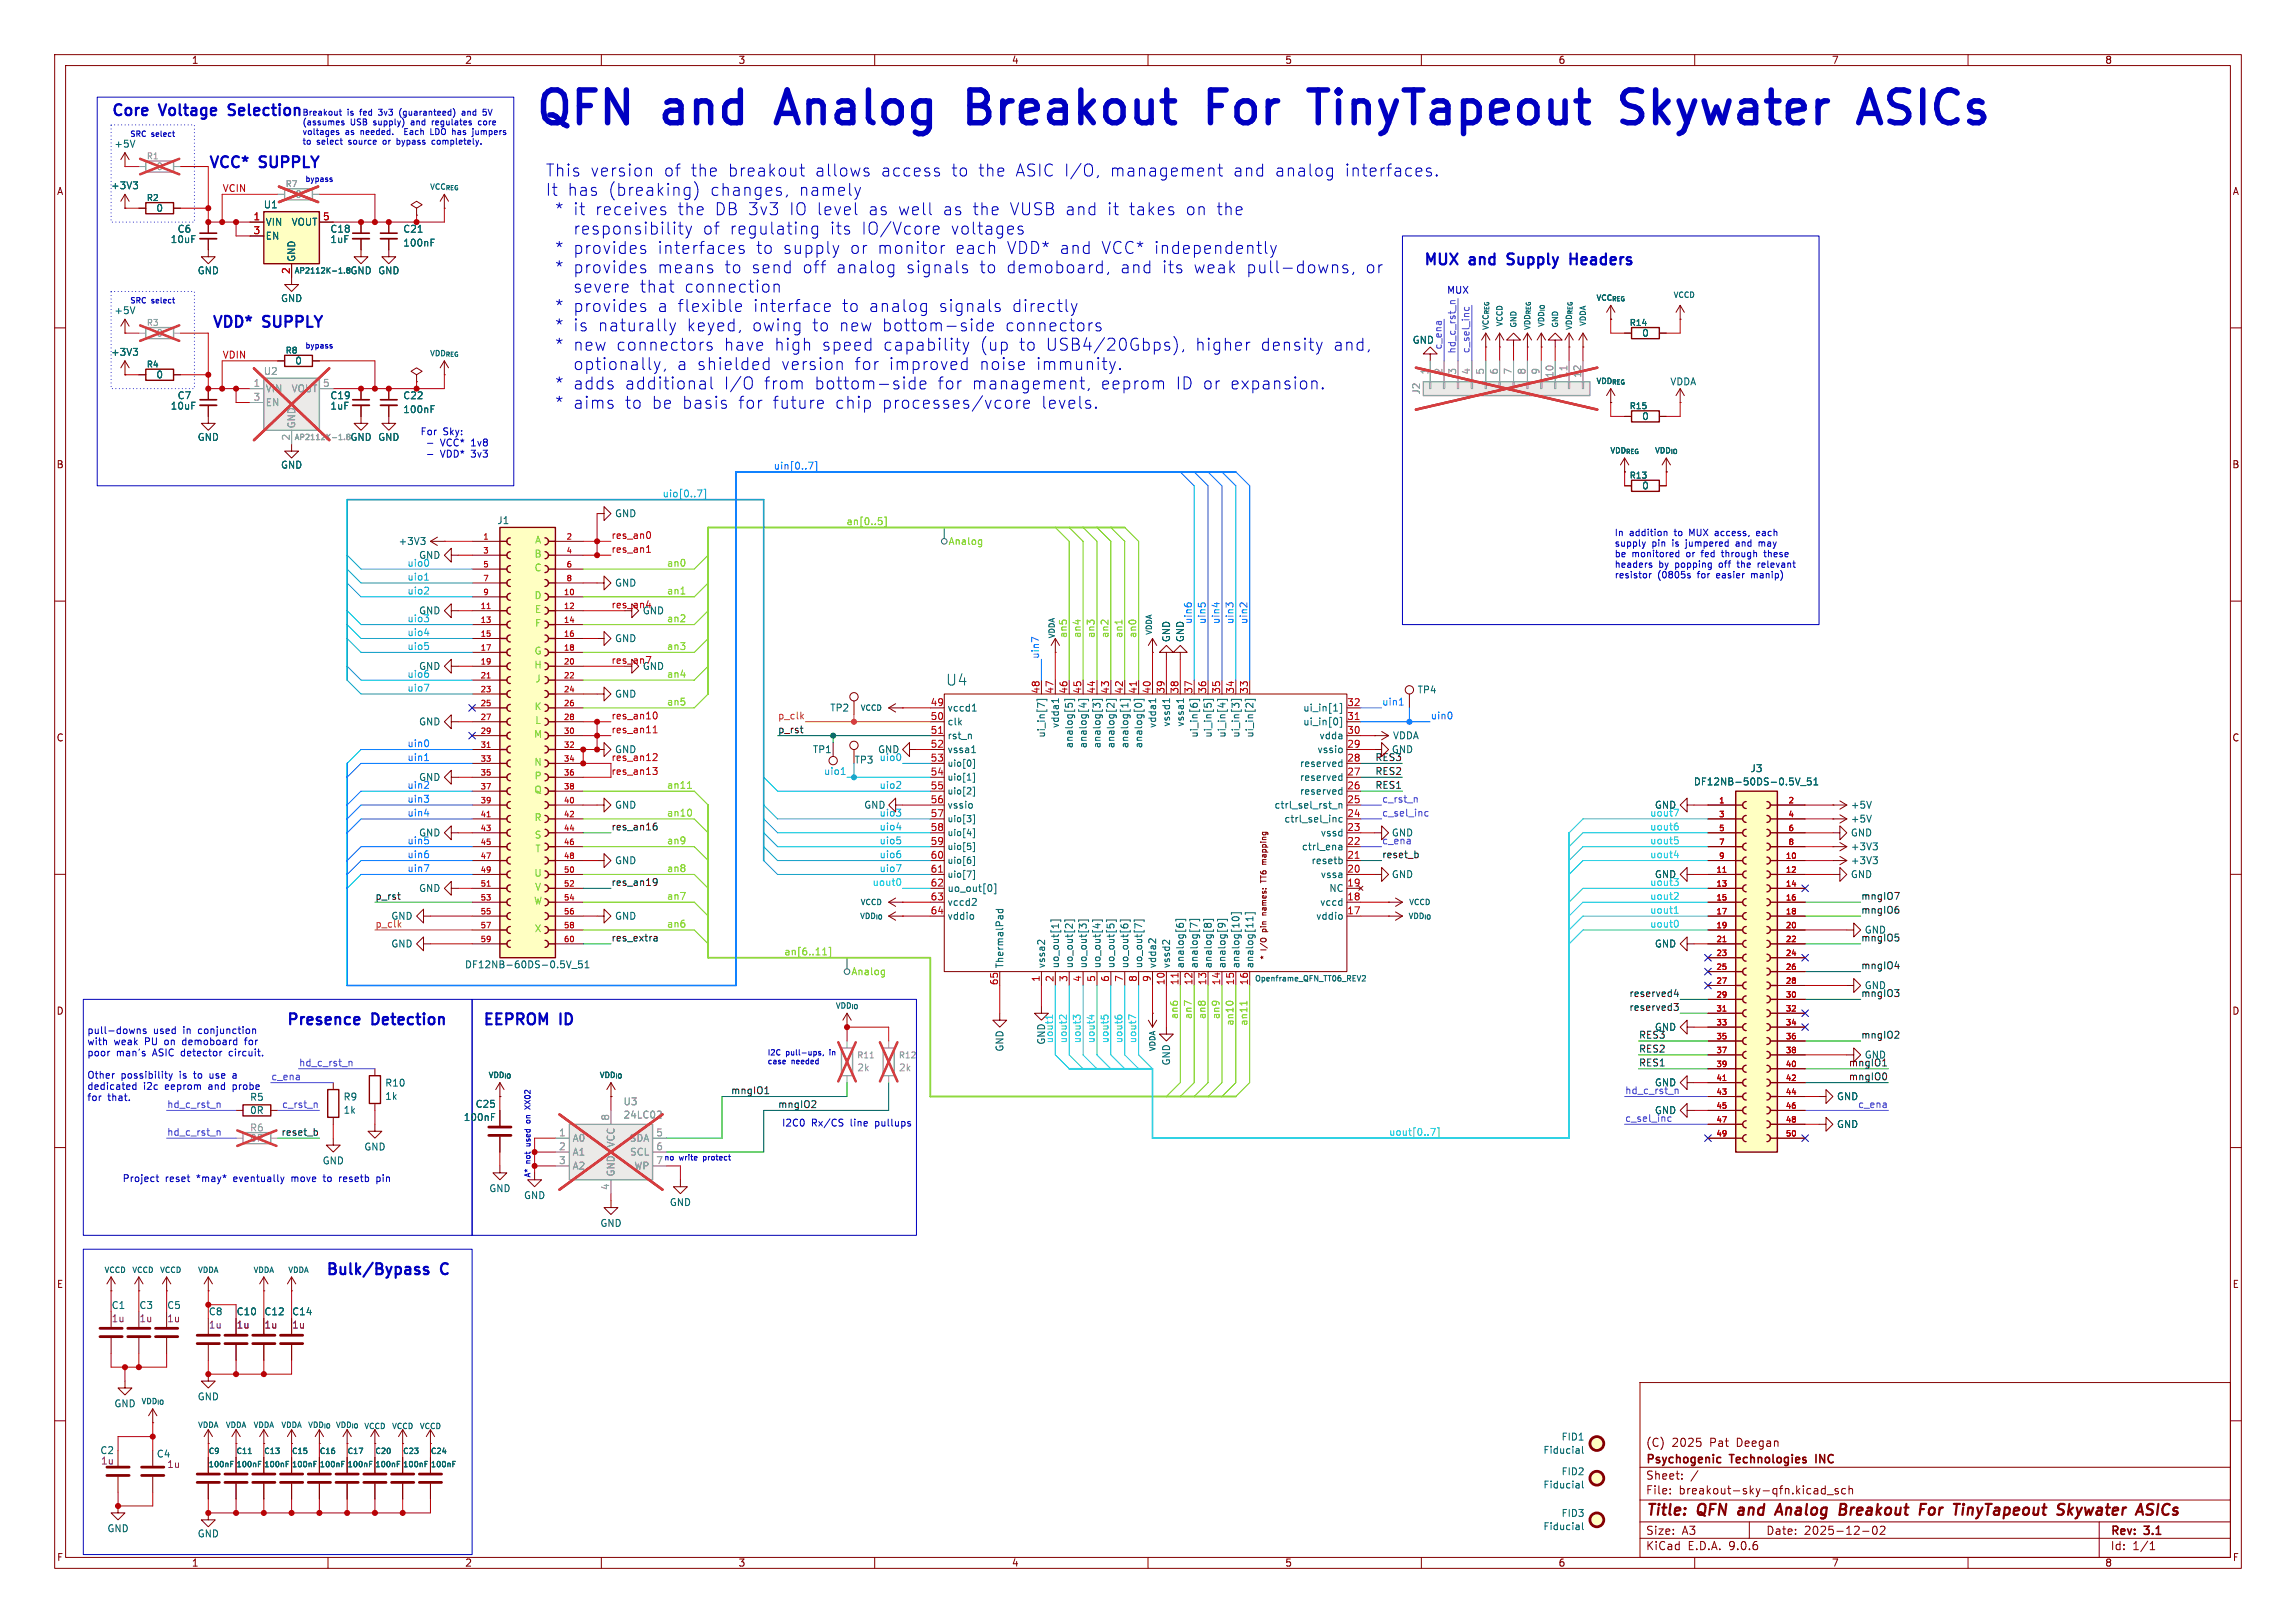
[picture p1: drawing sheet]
<svg xmlns="http://www.w3.org/2000/svg" width="420mm" height="297mm" viewBox="0 0 420 297" stroke-linecap="round" stroke-linejoin="round" font-family="sans-serif">
<defs><g id="words">
<g font-size="8.4" fill="#0000c2">
<text x="97.4" y="23.2">QFN</text>
<text x="121.5" y="23.2">and</text>
<text x="144.1" y="23.2">Analog</text>
<text x="180.5" y="23.2">Breakout</text>
<text x="226.3" y="23.2">For</text>
<text x="247" y="23.2">TinyTapeout</text>
<text x="305.6" y="23.2">Skywater</text>
<text x="351.1" y="23.2">ASICs</text>
</g>
<g font-size="3.1" fill="#0000c2">
<text x="99.7" y="32.5">This</text>
<text x="107.9" y="32.5">version</text>
<text x="121.3" y="32.5">of</text>
<text x="126.3" y="32.5">the</text>
<text x="133.1" y="32.5">breakout</text>
<text x="149" y="32.5">allows</text>
<text x="161.1" y="32.5">access</text>
<text x="174" y="32.5">to</text>
<text x="178.9" y="32.5">the</text>
<text x="185.8" y="32.5">ASIC I/O,</text>
<text x="203.1" y="32.5">management</text>
<text x="225.6" y="32.5">and</text>
<text x="233.3" y="32.5">analog</text>
<text x="246.1" y="32.5">interfaces.</text>
<text x="99.7" y="36.1">It</text>
<text x="101.4" y="39.6">*</text>
<text x="103.7" y="36.1">has</text>
<text x="104.8" y="39.6">it</text>
<text x="108.8" y="39.6">receives</text>
<text x="111.1" y="36.1">(breaking)</text>
<text x="123.9" y="39.6">the</text>
<text x="129.8" y="36.1">changes,</text>
<text x="130.7" y="39.6">DB 3v3</text>
<text x="144.3" y="39.6">IO level</text>
<text x="146.1" y="36.1">namely</text>
<text x="158.8" y="39.6">as</text>
<text x="164.3" y="39.6">well</text>
<text x="172.5" y="39.6">as</text>
<text x="177.9" y="39.6">the</text>
<text x="184.8" y="39.6">VUSB and</text>
<text x="202.6" y="39.6">it</text>
<text x="206.6" y="39.6">takes</text>
<text x="217" y="39.6">on</text>
<text x="222.7" y="39.6">the</text>
<text x="101.4" y="46.7">*</text>
<text x="104.8" y="46.7">provides</text>
<text x="104.8" y="43.2">responsibility</text>
<text x="120.2" y="46.7">interfaces</text>
<text x="128.5" y="43.2">of</text>
<text x="133.4" y="43.2">regulating</text>
<text x="138.2" y="46.7">to</text>
<text x="143.2" y="46.7">supply</text>
<text x="151.8" y="43.2">its</text>
<text x="155.4" y="46.7">or</text>
<text x="157.5" y="43.2">IO/Vcore</text>
<text x="160.5" y="46.7">monitor</text>
<text x="173.9" y="43.2">voltages</text>
<text x="174.7" y="46.7">each</text>
<text x="184.2" y="46.7">VDD* and</text>
<text x="201.5" y="46.7">VCC* independently</text>
<text x="101.4" y="50.2">*</text>
<text x="104.8" y="50.2">provides</text>
<text x="104.8" y="53.8">severe</text>
<text x="116.9" y="53.8">that</text>
<text x="120.2" y="50.2">means</text>
<text x="125.1" y="53.8">connection</text>
<text x="132.4" y="50.2">to</text>
<text x="137.4" y="50.2">send</text>
<text x="146.7" y="50.2">off</text>
<text x="152.9" y="50.2">analog</text>
<text x="165.7" y="50.2">signals</text>
<text x="179.2" y="50.2">to</text>
<text x="184.1" y="50.2">demoboard,</text>
<text x="205" y="50.2">and</text>
<text x="212.6" y="50.2">its</text>
<text x="218.4" y="50.2">weak</text>
<text x="228.1" y="50.2">pull-downs,</text>
<text x="249.9" y="50.2">or</text>
<text x="101.4" y="57.3">*</text>
<text x="104.8" y="57.3">provides</text>
<text x="120.2" y="57.3">a flexible</text>
<text x="137.7" y="57.3">interface</text>
<text x="154" y="57.3">to</text>
<text x="158.9" y="57.3">analog</text>
<text x="171.7" y="57.3">signals</text>
<text x="185.1" y="57.3">directly</text>
<text x="101.4" y="60.9">*</text>
<text x="101.4" y="64.4">*</text>
<text x="104.8" y="60.9">is</text>
<text x="104.8" y="64.4">new</text>
<text x="109.3" y="60.9">naturally</text>
<text x="112.6" y="64.4">connectors</text>
<text x="125.5" y="60.9">keyed,</text>
<text x="132.3" y="64.4">have</text>
<text x="137.5" y="60.9">owing</text>
<text x="141.6" y="64.4">high</text>
<text x="148.5" y="60.9">to</text>
<text x="150.3" y="64.4">speed</text>
<text x="153.5" y="60.9">new</text>
<text x="161.3" y="60.9">bottom-side</text>
<text x="161.5" y="64.4">capability</text>
<text x="179.2" y="64.4">(up</text>
<text x="183.9" y="60.9">connectors</text>
<text x="186.4" y="64.4">to</text>
<text x="191.3" y="64.4">USB4/20Gbps),</text>
<text x="218.7" y="64.4">higher</text>
<text x="230.6" y="64.4">density</text>
<text x="244" y="64.4">and,</text>
<text x="101.4" y="71.5">*</text>
<text x="104.8" y="71.5">adds</text>
<text x="104.8" y="68">optionally,</text>
<text x="114.2" y="71.5">additional</text>
<text x="123.8" y="68">a shielded</text>
<text x="132.3" y="71.5">I/O</text>
<text x="139.7" y="71.5">from</text>
<text x="142.9" y="68">version</text>
<text x="148.9" y="71.5">bottom-side</text>
<text x="156.3" y="68">for</text>
<text x="162.6" y="68">improved</text>
<text x="171.5" y="71.5">for</text>
<text x="177.8" y="71.5">management,</text>
<text x="179.2" y="68">noise</text>
<text x="189.5" y="68">immunity.</text>
<text x="201.4" y="71.5">eeprom</text>
<text x="215.1" y="71.5">ID or</text>
<text x="225.1" y="71.5">expansion.</text>
<text x="101.4" y="75">*</text>
<text x="104.8" y="75">aims</text>
<text x="114.2" y="75">to</text>
<text x="119.1" y="75">be</text>
<text x="124.7" y="75">basis</text>
<text x="135" y="75">for</text>
<text x="141.3" y="75">future</text>
<text x="152.7" y="75">chip</text>
<text x="161.3" y="75">processes/vcore</text>
<text x="190.5" y="75">levels.</text>
</g>
<g font-size="2.8" fill="#0000c2">
<text x="20.3" y="21.3">Core</text>
<text x="29.4" y="21.3">Voltage</text>
<text x="42.8" y="21.3">Selection</text>
<text x="38.1" y="30.9">VCC*</text>
<text x="47.7" y="30.9">SUPPLY</text>
<text x="260.3" y="48.6">MUX</text>
<text x="269" y="48.6">and</text>
<text x="276.7" y="48.6">Supply</text>
<text x="288.9" y="48.6">Headers</text>
<text x="38.7" y="60.1">VDD*</text>
<text x="48.3" y="60.1">SUPPLY</text>
<text x="52.1" y="187.7">Presence</text>
<text x="67.9" y="187.7">Detection</text>
<text x="88.3" y="187.7">EEPROM</text>
<text x="102.6" y="187.7">ID</text>
<text x="59.3" y="233.4">Bulk/Bypass</text>
<text x="80.5" y="233.4">C</text>
</g>
<text font-size="2.8" fill="#006464" x="173" y="125.7">U4</text>
<g font-size="2.8" fill="#840000">
<text x="301" y="277.9">Title:</text>
<text x="310.6" y="277.9">QFN</text>
<text x="318.9" y="277.9">and</text>
<text x="326.6" y="277.9">Analog</text>
<text x="339" y="277.9">Breakout</text>
<text x="354.4" y="277.9">For</text>
<text x="361.5" y="277.9">TinyTapeout</text>
<text x="381.3" y="277.9">Skywater</text>
<text x="396.6" y="277.9">ASICs</text>
</g>
<g font-size="2.1" fill="#840000">
<text x="301" y="268.2">Psychogenic</text>
<text x="301" y="265">(C)</text>
<text x="305.8" y="265">2025</text>
<text x="312.8" y="265">Pat</text>
<text x="316.6" y="268.2">Technologies</text>
<text x="317.8" y="265">Deegan</text>
<text x="332.8" y="268.2">INC</text>
<text x="301" y="273.7">File:</text>
<text x="301" y="271">Sheet:</text>
<text x="307.1" y="273.7">breakout-sky-qfn.kicad_sch</text>
<text x="301" y="281.1">Size:</text>
<text x="307.6" y="281.1">A3</text>
<text x="323" y="281.1">Date:</text>
<text x="330" y="281.1">2025-12-02</text>
<text x="386" y="281.3">Rev:</text>
<text x="392.4" y="281.3">3.1</text>
<text x="301" y="283.9">KiCad</text>
<text x="308.7" y="283.9">E.D.A.</text>
<text x="316.3" y="283.9">9.0.6</text>
<text x="386" y="283.9">Id:</text>
<text x="390.1" y="283.9">1/1</text>
</g>
<g font-size="1.8" fill="#840000">
<text x="35" y="11.9">1</text>
<text x="85" y="11.9">2</text>
<text x="135" y="11.9">3</text>
<text x="185" y="11.9">4</text>
<text x="235" y="11.9">5</text>
<text x="285" y="11.9">6</text>
<text x="335" y="11.9">7</text>
<text x="385" y="11.9">8</text>
<text x="10.3" y="35.9">A</text>
<text x="408.3" y="35.9">A</text>
<text x="10.3" y="85.9">B</text>
<text x="408.2" y="85.9">B</text>
<text x="10.3" y="135.9">C</text>
<text x="408.2" y="135.9">C</text>
<text x="10.3" y="185.9">D</text>
<text x="408.2" y="185.9">D</text>
<text x="10.3" y="235.9">E</text>
<text x="408.3" y="235.9">E</text>
<text x="10.3" y="285.9">F</text>
<text x="35" y="286.9">1</text>
<text x="85" y="286.9">2</text>
<text x="135" y="286.9">3</text>
<text x="185" y="286.9">4</text>
<text x="235" y="286.9">5</text>
<text x="285" y="286.9">6</text>
<text x="335" y="286.9">7</text>
<text x="385" y="286.9">8</text>
<text x="408.3" y="285.9">F</text>
</g>
<g font-size="1.8" fill="#006464">
<text x="20.8" y="27.2">+5V</text>
<text x="20.2" y="34.8">+3V3</text>
<text x="28.5" y="39">0</text>
<text x="48.2" y="38.3">U1</text>
<text x="48.5" y="41.5">VIN</text>
<text x="53.2" y="41.5">VOUT</text>
<text x="31.1" y="44.7">10uF</text>
<text x="32.4" y="42.8">C6</text>
<text x="48.5" y="44">EN</text>
<text x="60.3" y="44.7">1uF</text>
<text x="60.3" y="42.8">C18</text>
<text x="73.7" y="45.3">100nF</text>
<text x="73.7" y="42.8">C21</text>
<text x="36.1" y="50.4">GND</text>
<text x="54.2" y="48" transform="rotate(-90 54.2 48)">GND</text>
<text x="64" y="50.4">GND GND</text>
<text x="20.8" y="57.7">+5V</text>
<text x="51.3" y="55.5">GND</text>
<text x="20.2" y="65.3">+3V3</text>
<text x="258.3" y="63.1">GND</text>
<text x="300.3" y="61.8">0</text>
<text x="28.5" y="69.4">0</text>
<text x="53.9" y="66.9">0</text>
<text x="305.4" y="70.7">VDDA</text>
<text x="31.1" y="75.2">10uF</text>
<text x="32.4" y="73.3">C7</text>
<text x="60.3" y="75.2">1uF</text>
<text x="60.3" y="73.3">C19</text>
<text x="73.7" y="75.8">100nF</text>
<text x="73.7" y="73.3">C22</text>
<text x="300.3" y="77.1">0</text>
<text x="36.1" y="80.9">GND</text>
<text x="64" y="80.9">GND GND</text>
<text x="51.3" y="86">GND</text>
<text x="300.3" y="89.8">0</text>
<text x="112.4" y="94.8">GND</text>
<text x="72.8" y="99.9">+3V3</text>
<text x="90.9" y="96.1">J1</text>
<text x="112.4" y="107.5">GND</text>
<text x="112.4" y="117.7">GND</text>
<text x="214.2" y="117.6" transform="rotate(-90 214.2 117.6)">GND</text>
<text x="216.8" y="117.6" transform="rotate(-90 216.8 117.6)">GND</text>
<text x="218.1" y="114.3" transform="rotate(-90 218.1 114.3)">uin6</text>
<text x="117.5" y="122.8">GND</text>
<text x="112.4" y="127.9">GND</text>
<text x="151.8" y="130.4">TP2</text>
<text x="173.2" y="130.4">vccd1</text>
<text x="238.3" y="130.4">ui_in[1]</text>
<text x="259.2" y="127.1">TP4</text>
<text x="76.6" y="132.9">GND</text>
<text x="173.2" y="135.5">rst_n</text>
<text x="173.2" y="132.9">clk</text>
<text x="191.4" y="135.1" transform="rotate(-90 191.4 135.1)">ui_in[7]</text>
<text x="193.9" y="133.3" transform="rotate(-90 193.9 133.3)">vdda1</text>
<text x="196.4" y="137" transform="rotate(-90 196.4 137)">analog[5]</text>
<text x="199" y="137" transform="rotate(-90 199 137)">analog[4]</text>
<text x="201.5" y="137" transform="rotate(-90 201.5 137)">analog[3]</text>
<text x="204.1" y="137" transform="rotate(-90 204.1 137)">analog[2]</text>
<text x="206.6" y="137" transform="rotate(-90 206.6 137)">analog[1]</text>
<text x="209.1" y="137" transform="rotate(-90 209.1 137)">analog[0]</text>
<text x="211.7" y="133.3" transform="rotate(-90 211.7 133.3)">vdda1</text>
<text x="214.2" y="133.1" transform="rotate(-90 214.2 133.1)">vssd1</text>
<text x="216.8" y="133.1" transform="rotate(-90 216.8 133.1)">vssa1</text>
<text x="219.3" y="135.1" transform="rotate(-90 219.3 135.1)">ui_in[6]</text>
<text x="221.8" y="135.1" transform="rotate(-90 221.8 135.1)">ui_in[5]</text>
<text x="224.4" y="135.1" transform="rotate(-90 224.4 135.1)">ui_in[4]</text>
<text x="226.9" y="135.1" transform="rotate(-90 226.9 135.1)">ui_in[3]</text>
<text x="229.5" y="135.1" transform="rotate(-90 229.5 135.1)">ui_in[2]</text>
<text x="238.3" y="132.9">ui_in[0]</text>
<text x="241.3" y="135.5">vdda</text>
<text x="254.7" y="135.5">VDDA</text>
<text x="148.6" y="138">TP1</text>
<text x="156.2" y="139.9">TP3</text>
<text x="173.2" y="138">vssa1</text>
<text x="237.7" y="143.1">reserved</text>
<text x="237.7" y="140.6">reserved</text>
<text x="240.9" y="138">vssio</text>
<text x="309.7" y="143.9">DF12NB-50DS-0.5V_51</text>
<text x="320.1" y="141.5">J3</text>
<text x="112.4" y="148.2">GND</text>
<text x="158" y="148.2">GND</text>
<text x="173.2" y="148.2">vssio</text>
<text x="233" y="148.2">ctrl_sel_rst_n</text>
<text x="237.7" y="145.6">reserved</text>
<text x="302.6" y="148.2">GND</text>
<text x="338.5" y="148.2">+5V</text>
<text x="234.8" y="150.7">ctrl_sel_inc</text>
<text x="238" y="155.8">ctrl_ena</text>
<text x="241.5" y="153.3">vssd</text>
<text x="338.5" y="153.3">GND</text>
<text x="338.5" y="150.7">+5V</text>
<text x="338.5" y="155.8">+3V3</text>
<text x="112.4" y="158.3">GND</text>
<text x="239.8" y="158.3">resetb</text>
<text x="241.5" y="160.9">vssa</text>
<text x="254.5" y="160.9">GND</text>
<text x="302.6" y="160.9">GND</text>
<text x="338.5" y="160.9">GND</text>
<text x="338.5" y="158.3">+3V3</text>
<text x="76.6" y="163.4">GND</text>
<text x="173.2" y="166">vccd2</text>
<text x="173.2" y="163.4">uo_out[0]</text>
<text x="241.4" y="166">vccd</text>
<text x="243.1" y="163.4">NC</text>
<text x="71.5" y="173.6">GND</text>
<text x="112.4" y="168.5">GND</text>
<text x="173.2" y="168.5">vddio</text>
<text x="240.6" y="168.5">vddio</text>
<text x="302.6" y="173.6">GND</text>
<text x="85" y="177.4">DF12NB-60DS-0.5V_51</text>
<text x="183.7" y="177.3" transform="rotate(-90 183.7 177.3)">ThermalPad</text>
<text x="191.4" y="177.3" transform="rotate(-90 191.4 177.3)">vssa2</text>
<text x="193.9" y="177.3" transform="rotate(-90 193.9 177.3)">uo_out[1]</text>
<text x="196.4" y="177.3" transform="rotate(-90 196.4 177.3)">uo_out[2]</text>
<text x="199" y="177.3" transform="rotate(-90 199 177.3)">uo_out[3]</text>
<text x="201.5" y="177.3" transform="rotate(-90 201.5 177.3)">uo_out[4]</text>
<text x="204.1" y="177.3" transform="rotate(-90 204.1 177.3)">uo_out[5]</text>
<text x="206.6" y="177.3" transform="rotate(-90 206.6 177.3)">uo_out[6]</text>
<text x="209.1" y="177.3" transform="rotate(-90 209.1 177.3)">uo_out[7]</text>
<text x="211.7" y="177.3" transform="rotate(-90 211.7 177.3)">vdda2</text>
<text x="214.2" y="177.3" transform="rotate(-90 214.2 177.3)">vssd2</text>
<text x="216.8" y="177.3" transform="rotate(-90 216.8 177.3)">analog[6]</text>
<text x="219.3" y="177.3" transform="rotate(-90 219.3 177.3)">analog[7]</text>
<text x="221.8" y="177.3" transform="rotate(-90 221.8 177.3)">analog[8]</text>
<text x="224.4" y="177.3" transform="rotate(-90 224.4 177.3)">analog[9]</text>
<text x="226.9" y="177.3" transform="rotate(-90 226.9 177.3)">analog[10]</text>
<text x="229.5" y="177.3" transform="rotate(-90 229.5 177.3)">analog[11]</text>
<text x="191.4" y="191.3" transform="rotate(-90 191.4 191.3)">GND</text>
<text x="302.6" y="188.8">GND</text>
<text x="183.7" y="192.5" transform="rotate(-90 183.7 192.5)">GND</text>
<text x="214.2" y="195.1" transform="rotate(-90 214.2 195.1)">GND</text>
<text x="45.6" y="201.6">R5</text>
<text x="62.7" y="201.6">R9</text>
<text x="70.4" y="199">R10</text>
<text x="70.4" y="201.5">1k</text>
<text x="86.9" y="202.9">C25</text>
<text x="302.6" y="199">GND</text>
<text x="335.9" y="201.5">GND</text>
<text x="45.6" y="204.1">0R</text>
<text x="62.7" y="204">1k</text>
<text x="84.7" y="205.3">100nF</text>
<text x="302.6" y="204.1">GND</text>
<text x="335.9" y="206.6">GND</text>
<text x="58.9" y="213.3">GND</text>
<text x="66.5" y="210.7">GND</text>
<text x="89.4" y="218.4">GND</text>
<text x="95.8" y="219.6">GND</text>
<text x="122.4" y="220.9">GND</text>
<text x="109.7" y="224.7">GND</text>
<text x="20.3" y="239.7">C1</text>
<text x="25.4" y="239.7">C3</text>
<text x="30.5" y="239.7">C5</text>
<text x="38.1" y="240.9">C8</text>
<text x="43.2" y="240.9">C10</text>
<text x="48.3" y="240.9">C12</text>
<text x="53.3" y="240.9">C14</text>
<text x="20.8" y="257.7">GND</text>
<text x="36.1" y="256.5">GND</text>
<text x="285.6" y="263.8">FID1</text>
<text x="18.3" y="266.3">C2</text>
<text x="28.6" y="266.9">C4</text>
<text x="282.2" y="266.2">Fiducial</text>
<text x="282.2" y="272.6">Fiducial</text>
<text x="285.6" y="270.2">FID2</text>
<text x="19.6" y="280.6">GND</text>
<text x="36.1" y="281.5">GND</text>
<text x="282.2" y="280.2">Fiducial</text>
<text x="285.6" y="277.8">FID3</text>
</g>
<g font-size="1.8" fill="#939391">
<text x="28.5" y="31.3">0</text>
<text x="53.9" y="36.4">0</text>
<text x="28.5" y="61.8">0</text>
<text x="48.2" y="68.8">U2</text>
<text x="48.5" y="72">VIN</text>
<text x="53.2" y="72">VOUT</text>
<text x="48.5" y="74.5">EN</text>
<text x="259.9" y="72.3" transform="rotate(-90 259.9 72.3)">J2</text>
<text x="54.2" y="78.5" transform="rotate(-90 54.2 78.5)">GND</text>
<text x="156.7" y="196.2">2k</text>
<text x="164.3" y="196.2">2k</text>
<text x="114" y="202.5">U3</text>
<text x="45.6" y="207.2">R6</text>
<text x="45.6" y="209.1">0R</text>
<text x="104.6" y="209.1">A0</text>
<text x="114" y="204.9">24LC02</text>
<text x="115.1" y="209.1">SDA</text>
<text x="104.6" y="211.7">A1</text>
<text x="104.6" y="214.2">A2</text>
<text x="112.6" y="215.4" transform="rotate(-90 112.6 215.4)">GND</text>
<text x="112.6" y="210.1" transform="rotate(-90 112.6 210.1)">VCC</text>
<text x="115.2" y="211.7">SCL</text>
<text x="115.9" y="214.2">WP</text>
</g>
<g font-size="1.8" fill="#cf0004">
<text x="40.6" y="35.2">VCIN</text>
<text x="40.6" y="65.7">VDIN</text>
<text x="111.8" y="98.7">res_an0</text>
<text x="111.8" y="101.3">res_an1</text>
<text x="111.8" y="111.4">res_an4</text>
<text x="117.5" y="112.6">GND</text>
<text x="111.8" y="121.6">res_an7</text>
<text x="111.8" y="131.7">res_an10</text>
<text x="111.8" y="134.3">res_an11</text>
<text x="111.8" y="139.4">res_an12</text>
<text x="111.8" y="141.9">res_an13</text>
<text x="112.4" y="138">GND</text>
</g>
<g font-size="1.8" fill="#a90000">
<text x="46.3" y="40.4">1</text>
<text x="59" y="40.4">5</text>
<text x="46.3" y="42.9">3</text>
<text x="53.1" y="50.2" transform="rotate(-90 53.1 50.2)">2</text>
<text x="170.1" y="131.8">50</text>
<text x="170.1" y="129.3">49</text>
<text x="190.2" y="127" transform="rotate(-90 190.2 127)">48</text>
<text x="192.8" y="127" transform="rotate(-90 192.8 127)">47</text>
<text x="195.3" y="127" transform="rotate(-90 195.3 127)">46</text>
<text x="197.9" y="127" transform="rotate(-90 197.9 127)">45</text>
<text x="200.4" y="127" transform="rotate(-90 200.4 127)">44</text>
<text x="202.9" y="127" transform="rotate(-90 202.9 127)">43</text>
<text x="205.5" y="127" transform="rotate(-90 205.5 127)">42</text>
<text x="208" y="127" transform="rotate(-90 208 127)">41</text>
<text x="210.6" y="127" transform="rotate(-90 210.6 127)">40</text>
<text x="213.1" y="127" transform="rotate(-90 213.1 127)">39</text>
<text x="215.6" y="127" transform="rotate(-90 215.6 127)">38</text>
<text x="218.2" y="127" transform="rotate(-90 218.2 127)">37</text>
<text x="220.7" y="127" transform="rotate(-90 220.7 127)">36</text>
<text x="223.3" y="127" transform="rotate(-90 223.3 127)">35</text>
<text x="225.8" y="127" transform="rotate(-90 225.8 127)">34</text>
<text x="228.3" y="127" transform="rotate(-90 228.3 127)">33</text>
<text x="246.3" y="131.8">31</text>
<text x="246.3" y="129.3">32</text>
<text x="170.1" y="136.9">52</text>
<text x="170.1" y="134.4">51</text>
<text x="246.3" y="136.9">29</text>
<text x="246.3" y="134.4">30</text>
<text x="170.1" y="142">54</text>
<text x="170.1" y="139.4">53</text>
<text x="246.3" y="142">27</text>
<text x="246.3" y="139.4">28</text>
<text x="170.1" y="149.6">57</text>
<text x="170.1" y="147.1">56</text>
<text x="170.1" y="144.5">55</text>
<text x="246.3" y="149.6">24</text>
<text x="246.3" y="147.1">25</text>
<text x="246.3" y="144.5">26</text>
<text x="170.1" y="154.7">59</text>
<text x="170.1" y="152.1">58</text>
<text x="246.3" y="154.7">22</text>
<text x="246.3" y="152.1">23</text>
<text x="170.1" y="159.8">61</text>
<text x="170.1" y="157.2">60</text>
<text x="246.3" y="159.8">20</text>
<text x="246.3" y="157.2">21</text>
<text x="170.1" y="167.4">64</text>
<text x="170.1" y="164.8">63</text>
<text x="170.1" y="162.3">62</text>
<text x="246.3" y="167.4">17</text>
<text x="246.3" y="164.8">18</text>
<text x="246.3" y="162.3">19</text>
<text x="190.2" y="179.8" transform="rotate(-90 190.2 179.8)">1</text>
<text x="192.8" y="179.8" transform="rotate(-90 192.8 179.8)">2</text>
<text x="195.3" y="179.8" transform="rotate(-90 195.3 179.8)">3</text>
<text x="197.9" y="179.8" transform="rotate(-90 197.9 179.8)">4</text>
<text x="200.4" y="179.8" transform="rotate(-90 200.4 179.8)">5</text>
<text x="202.9" y="179.8" transform="rotate(-90 202.9 179.8)">6</text>
<text x="205.5" y="179.8" transform="rotate(-90 205.5 179.8)">7</text>
<text x="208" y="179.8" transform="rotate(-90 208 179.8)">8</text>
<text x="210.6" y="179.8" transform="rotate(-90 210.6 179.8)">9</text>
<text x="182.6" y="180.4" transform="rotate(-90 182.6 180.4)">65</text>
<text x="213.1" y="180.4" transform="rotate(-90 213.1 180.4)">10</text>
<text x="215.6" y="180.4" transform="rotate(-90 215.6 180.4)">11</text>
<text x="218.2" y="180.4" transform="rotate(-90 218.2 180.4)">12</text>
<text x="220.7" y="180.4" transform="rotate(-90 220.7 180.4)">13</text>
<text x="223.3" y="180.4" transform="rotate(-90 223.3 180.4)">14</text>
<text x="225.8" y="180.4" transform="rotate(-90 225.8 180.4)">15</text>
<text x="228.3" y="180.4" transform="rotate(-90 228.3 180.4)">16</text>
</g>
<g font-size="1.8" fill="#0000c2">
<text x="264.6" y="54">MUX</text>
<text x="76.8" y="79.8">For</text>
<text x="80.7" y="81.9">VCC*</text>
<text x="80.7" y="83.9">VDD*</text>
<text x="81" y="79.8">Sky:</text>
<text x="86.5" y="81.9">1v8</text>
<text x="86.5" y="83.9">3v3</text>
<text x="15.9" y="189.4">pull-downs</text>
<text x="15.9" y="191.5">with</text>
<text x="20.9" y="191.5">weak</text>
<text x="26.6" y="191.5">PU</text>
<text x="28.1" y="189.4">used</text>
<text x="30.4" y="191.5">on</text>
<text x="33.6" y="189.4">in</text>
<text x="33.9" y="191.5">demoboard</text>
<text x="36.6" y="189.4">conjunction</text>
<text x="45.5" y="191.5">for</text>
<text x="15.9" y="193.5">poor</text>
<text x="15.9" y="197.6">Other</text>
<text x="21.3" y="193.5">man's</text>
<text x="22.1" y="197.6">possibility</text>
<text x="28.1" y="193.5">ASIC detector</text>
<text x="33" y="197.6">is</text>
<text x="35.8" y="197.6">to</text>
<text x="38.8" y="197.6">use</text>
<text x="42.4" y="193.5">circuit.</text>
<text x="43.3" y="197.6">a</text>
<text x="15.9" y="199.6">dedicated</text>
<text x="15.9" y="201.7">for</text>
<text x="19.7" y="201.7">that.</text>
<text x="26.2" y="199.6">i2c</text>
<text x="30.3" y="199.6">eeprom</text>
<text x="38.4" y="199.6">and</text>
<text x="43.1" y="199.6">probe</text>
<text x="143" y="206.4">I2C0</text>
<text x="148.4" y="206.4">Rx/CS</text>
<text x="155.7" y="206.4">line</text>
<text x="160.4" y="206.4">pullups</text>
<text x="22.3" y="216.5">Project</text>
<text x="30.2" y="216.5">reset</text>
<text x="36.1" y="216.5">*may*</text>
<text x="43" y="216.5">eventually</text>
<text x="53.8" y="216.5">move</text>
<text x="59.9" y="216.5">to</text>
<text x="62.9" y="216.5">resetb</text>
<text x="70" y="216.5">pin</text>
</g>
<g font-size="1.8" fill="#8c00ea">
<text x="263.8" y="64.1" transform="rotate(-90 263.8 64.1)">c_ena</text>
<text x="266.4" y="64.8" transform="rotate(-90 266.4 64.8)">hd_c_rst_n</text>
<text x="268.9" y="64.7" transform="rotate(-90 268.9 64.7)">c_sel_inc</text>
<text x="252.7" y="149.5">c_sel_inc</text>
<text x="252.7" y="147">c_rst_n</text>
<text x="252.7" y="154.6">c_ena</text>
<text x="254.5" y="153.3">GND</text>
<text x="49.5" y="197.8">c_ena</text>
<text x="54.6" y="195.2">hd_c_rst_n</text>
<text x="30.5" y="202.9">hd_c_rst_n</text>
<text x="51.5" y="202.9">c_rst_n</text>
<text x="297.2" y="200.3">hd_c_rst_n</text>
<text x="339.8" y="202.9">c_ena</text>
<text x="30.5" y="207.9">hd_c_rst_n</text>
<text x="297.2" y="205.4">c_sel_inc</text>
</g>
<g font-size="1.8" fill="#a5a4a2">
<text x="46.3" y="70.9">1</text>
<text x="59" y="70.9">5</text>
<text x="261.4" y="68.7" transform="rotate(-90 261.4 68.7)">1</text>
<text x="263.9" y="68.7" transform="rotate(-90 263.9 68.7)">2</text>
<text x="266.4" y="68.7" transform="rotate(-90 266.4 68.7)">3</text>
<text x="269" y="68.7" transform="rotate(-90 269 68.7)">4</text>
<text x="271.5" y="68.7" transform="rotate(-90 271.5 68.7)">5</text>
<text x="274.1" y="68.7" transform="rotate(-90 274.1 68.7)">6</text>
<text x="276.6" y="68.7" transform="rotate(-90 276.6 68.7)">7</text>
<text x="279.1" y="68.7" transform="rotate(-90 279.1 68.7)">8</text>
<text x="281.7" y="68.7" transform="rotate(-90 281.7 68.7)">9</text>
<text x="284.2" y="69.3" transform="rotate(-90 284.2 69.3)">10</text>
<text x="286.8" y="69.3" transform="rotate(-90 286.8 69.3)">11</text>
<text x="289.3" y="69.3" transform="rotate(-90 289.3 69.3)">12</text>
<text x="46.3" y="73.4">3</text>
<text x="53.1" y="80.7" transform="rotate(-90 53.1 80.7)">2</text>
<text x="102.2" y="208">1</text>
<text x="111.5" y="205.2" transform="rotate(-90 111.5 205.2)">8</text>
<text x="119.9" y="208">5</text>
<text x="102.2" y="210.6">2</text>
<text x="102.2" y="213.1">3</text>
<text x="119.9" y="210.6">6</text>
<text x="119.9" y="213.1">7</text>
<text x="111.5" y="217.9" transform="rotate(-90 111.5 217.9)">4</text>
</g>
<g font-size="1.8" fill="#007aff">
<text x="141.4" y="86">uin[0..7]</text>
<text x="220.6" y="114.3" transform="rotate(-90 220.6 114.3)">uin5</text>
<text x="223.2" y="114.3" transform="rotate(-90 223.2 114.3)">uin4</text>
<text x="225.7" y="114.3" transform="rotate(-90 225.7 114.3)">uin3</text>
<text x="228.3" y="114.3" transform="rotate(-90 228.3 114.3)">uin2</text>
<text x="190.2" y="120.7" transform="rotate(-90 190.2 120.7)">uin7</text>
<text x="252.7" y="129.2">uin1</text>
<text x="261.6" y="131.7">uin0</text>
<text x="74.4" y="136.8">uin0</text>
<text x="74.4" y="139.4">uin1</text>
<text x="76.6" y="143.1">GND</text>
<text x="74.4" y="144.4">uin2</text>
<text x="74.4" y="147">uin3</text>
<text x="74.4" y="149.5">uin4</text>
<text x="74.4" y="154.6">uin5</text>
<text x="76.6" y="153.3">GND</text>
<text x="74.4" y="157.1">uin6</text>
<text x="74.4" y="159.7">uin7</text>
</g>
<g font-size="1.8" fill="#00a6e8">
<text x="121.1" y="91.1">uio[0..7]</text>
<text x="74.4" y="103.8">uio0</text>
<text x="74.4" y="106.3">uio1</text>
<text x="76.6" y="102.5">GND</text>
<text x="74.4" y="114">uio3</text>
<text x="74.4" y="108.9">uio2</text>
<text x="76.6" y="112.6">GND</text>
<text x="74.4" y="119">uio5</text>
<text x="74.4" y="116.5">uio4</text>
<text x="74.4" y="124.1">uio6</text>
<text x="76.6" y="122.8">GND</text>
<text x="74.4" y="126.7">uio7</text>
<text x="150.6" y="141.9">uio1</text>
<text x="160.5" y="138">GND</text>
<text x="160.8" y="139.4">uio0</text>
<text x="160.8" y="144.4">uio2</text>
<text x="160.8" y="149.5">uio3</text>
<text x="160.8" y="152.1">uio4</text>
<text x="160.8" y="154.6">uio5</text>
<text x="160.8" y="159.7">uio7</text>
<text x="160.8" y="157.1">uio6</text>
</g>
<g font-size="1.8" fill="#7ccd12">
<text x="97.8" y="99.7">A</text>
<text x="97.7" y="102.2">B</text>
<text x="97.7" y="104.8">C</text>
<text x="97.7" y="109.8">D</text>
<text x="97.7" y="112.4">E</text>
<text x="97.7" y="120">G</text>
<text x="97.8" y="114.9">F</text>
<text x="97.7" y="122.5">H</text>
<text x="97.8" y="125.1">J</text>
<text x="97.7" y="130.2">K</text>
<text x="97.6" y="135.2">M</text>
<text x="97.8" y="132.7">L</text>
<text x="97.7" y="140.3">N</text>
<text x="97.7" y="142.9">P</text>
<text x="97.7" y="145.4">Q</text>
<text x="97.7" y="150.5">R</text>
<text x="97.7" y="153.6">S</text>
<text x="97.7" y="160.6">U</text>
<text x="97.8" y="156.2">T</text>
<text x="97.6" y="165.7">W</text>
<text x="97.8" y="163.2">V</text>
<text x="97.7" y="170.8">X</text>
</g>
<g font-size="1.8" fill="#6acd00">
<text x="154.7" y="96.2">an[0..5]</text>
<text x="173.4" y="99.9">Analog</text>
<text x="121.9" y="103.8">an0</text>
<text x="121.9" y="114">an2</text>
<text x="121.9" y="108.9">an1</text>
<text x="121.9" y="119">an3</text>
<text x="195.2" y="116.8" transform="rotate(-90 195.2 116.8)">an5</text>
<text x="197.8" y="116.8" transform="rotate(-90 197.8 116.8)">an4</text>
<text x="200.3" y="116.8" transform="rotate(-90 200.3 116.8)">an3</text>
<text x="202.9" y="116.8" transform="rotate(-90 202.9 116.8)">an2</text>
<text x="205.4" y="116.8" transform="rotate(-90 205.4 116.8)">an1</text>
<text x="207.9" y="116.8" transform="rotate(-90 207.9 116.8)">an0</text>
<text x="121.9" y="124.1">an4</text>
<text x="121.9" y="129.2">an5</text>
<text x="121.9" y="144.4">an11</text>
<text x="121.9" y="149.5">an10</text>
<text x="121.9" y="154.6">an9</text>
<text x="121.9" y="159.7">an8</text>
<text x="121.9" y="164.8">an7</text>
<text x="121.9" y="169.8">an6</text>
<text x="143.4" y="174.9">an[6..11]</text>
<text x="155.6" y="178.7">Analog</text>
<text x="215.6" y="186.6" transform="rotate(-90 215.6 186.6)">an6</text>
<text x="218.1" y="186.6" transform="rotate(-90 218.1 186.6)">an7</text>
<text x="220.6" y="186.6" transform="rotate(-90 220.6 186.6)">an8</text>
<text x="223.2" y="186.6" transform="rotate(-90 223.2 186.6)">an9</text>
<text x="225.7" y="187.8" transform="rotate(-90 225.7 187.8)">an10</text>
<text x="228.3" y="187.8" transform="rotate(-90 228.3 187.8)">an11</text>
</g>
<g font-size="1.8" fill="#e56d00">
<text x="142.2" y="131.7">p_clk</text>
<text x="68.6" y="169.8">p_clk</text>
<text x="71.5" y="168.5">GND</text>
</g>
<g font-size="1.8" fill="#0f0f0f">
<text x="142.2" y="134.3">p_rst</text>
<text x="251.5" y="139.4">RES3</text>
<text x="251.5" y="141.9">RES2</text>
<text x="254.5" y="138">GND</text>
<text x="251.5" y="144.4">RES1</text>
<text x="111.8" y="152.1">res_an16</text>
<text x="252.7" y="157.1">reset_b</text>
<text x="68.6" y="164.8">p_rst</text>
<text x="111.8" y="162.2">res_an19</text>
<text x="340.4" y="164.8">mngIO7</text>
<text x="340.4" y="167.3">mngIO6</text>
<text x="111.8" y="172.4">res_extra</text>
<text x="340.4" y="172.4">mngIO5</text>
<text x="341" y="171">GND</text>
<text x="340.4" y="177.5">mngIO4</text>
<text x="297.9" y="185.1">reserved3</text>
<text x="297.9" y="182.5">reserved4</text>
<text x="340.4" y="182.5">mngIO3</text>
<text x="341" y="181.2">GND</text>
<text x="299.7" y="190.2">RES3</text>
<text x="340.4" y="190.2">mngIO2</text>
<text x="299.7" y="192.7">RES2</text>
<text x="299.7" y="195.2">RES1</text>
<text x="338.1" y="197.8">mngIO0</text>
<text x="338.1" y="195.2">mngIO1</text>
<text x="341" y="193.9">GND</text>
<text x="133.6" y="200.3">mngIO1</text>
<text x="142.2" y="202.9">mngIO2</text>
<text x="51.4" y="207.9">reset_b</text>
</g>
<g font-size="1.8" fill="#00cedd">
<text x="301.8" y="149.5">uout7</text>
<text x="301.8" y="154.6">uout5</text>
<text x="301.8" y="152.1">uout6</text>
<text x="301.8" y="157.1">uout4</text>
<text x="159.5" y="162.2">uout0</text>
<text x="301.8" y="167.3">uout1</text>
<text x="301.8" y="164.8">uout2</text>
<text x="301.8" y="162.2">uout3</text>
<text x="301.8" y="169.8">uout0</text>
<text x="192.7" y="191" transform="rotate(-90 192.7 191)">uout1</text>
<text x="195.2" y="191" transform="rotate(-90 195.2 191)">uout2</text>
<text x="197.8" y="191" transform="rotate(-90 197.8 191)">uout3</text>
<text x="200.3" y="191" transform="rotate(-90 200.3 191)">uout4</text>
<text x="202.9" y="191" transform="rotate(-90 202.9 191)">uout5</text>
<text x="205.4" y="191" transform="rotate(-90 205.4 191)">uout6</text>
<text x="207.9" y="191" transform="rotate(-90 207.9 191)">uout7</text>
<text x="254" y="207.9">uout[0..7]</text>
</g>
<g font-size="1.8" fill="#840084">
<text x="20.3" y="242.2">1u</text>
<text x="25.4" y="242.2">1u</text>
<text x="30.5" y="242.2">1u</text>
<text x="38.1" y="243.3">1u</text>
<text x="43.2" y="243.3">1u</text>
<text x="48.3" y="243.3">1u</text>
<text x="53.3" y="243.3">1u</text>
<text x="18.4" y="268.2">1u</text>
<text x="30.5" y="268.8">1u</text>
</g>
<g font-size="1.7" fill="#0000c2">
<text x="295.3" y="98.3">In</text>
<text x="295.3" y="100.2">supply</text>
<text x="298.1" y="98.3">addition</text>
<text x="302.2" y="100.2">pin</text>
<text x="306.1" y="100.2">is</text>
<text x="306.5" y="98.3">to</text>
<text x="308.7" y="100.2">jumpered</text>
<text x="309.4" y="98.3">MUX</text>
<text x="314.3" y="98.3">access,</text>
<text x="318.1" y="100.2">and</text>
<text x="322.1" y="98.3">each</text>
<text x="322.5" y="100.2">may</text>
<text x="295.3" y="102.2">be</text>
<text x="295.3" y="104.1">headers</text>
<text x="295.3" y="106">resistor</text>
<text x="298.5" y="102.2">monitored</text>
<text x="303.2" y="106">(0805s</text>
<text x="303.4" y="104.1">by</text>
<text x="306.6" y="104.1">popping</text>
<text x="308.6" y="102.2">or</text>
<text x="310.7" y="106">for</text>
<text x="311.6" y="102.2">fed</text>
<text x="314.3" y="106">easier</text>
<text x="314.8" y="104.1">off</text>
<text x="315.5" y="102.2">through</text>
<text x="318.4" y="104.1">the</text>
<text x="320.9" y="106">manip)</text>
<text x="322.3" y="104.1">relevant</text>
<text x="323.5" y="102.2">these</text>
</g>
<g font-size="1.6" fill="#006464">
<text x="173.2" y="143">uio[1]</text>
<text x="173.2" y="140.5">uio[0]</text>
<text x="173.2" y="145.6">uio[2]</text>
<text x="173.2" y="155.7">uio[5]</text>
<text x="173.2" y="153.2">uio[4]</text>
<text x="173.2" y="150.7">uio[3]</text>
<text x="173.2" y="160.8">uio[7]</text>
<text x="173.2" y="158.3">uio[6]</text>
</g>
<g font-size="1.5" fill="#0000c2">
<text x="55.2" y="21.4">Breakout</text>
<text x="55.2" y="23.1">(assumes</text>
<text x="63.5" y="21.4">is</text>
<text x="64.1" y="23.1">USB</text>
<text x="66" y="21.4">fed</text>
<text x="68.5" y="23.1">supply)</text>
<text x="69.7" y="21.4">3v3</text>
<text x="73.7" y="21.4">(guaranteed)</text>
<text x="75.6" y="23.1">and</text>
<text x="79.7" y="23.1">regulates</text>
<text x="85.4" y="21.4">and</text>
<text x="88.4" y="23.1">core</text>
<text x="89.5" y="21.4">5V</text>
<text x="55.2" y="24.9">voltages</text>
<text x="55.2" y="26.7">to</text>
<text x="57.9" y="26.7">select</text>
<text x="63.2" y="24.9">as</text>
<text x="63.9" y="26.7">source</text>
<text x="66.1" y="24.9">needed.</text>
<text x="70.5" y="26.7">or</text>
<text x="73.2" y="26.7">bypass</text>
<text x="74.6" y="24.9">Each</text>
<text x="79.6" y="24.9">LDO has</text>
<text x="79.9" y="26.7">completely.</text>
<text x="87.8" y="24.9">jumpers</text>
</g>
<g font-size="1.5" fill="#939391">
<text x="26.7" y="29.4">R1</text>
<text x="52.1" y="34.4">R7</text>
<text x="26.7" y="59.8">R3</text>
<text x="156.7" y="193.9">R11</text>
<text x="164.3" y="193.9">R12</text>
</g>
<g font-size="1.5" fill="#006464">
<text x="26.7" y="37">R2</text>
<text x="298" y="59.8">R14</text>
<text x="52.1" y="64.9">R8</text>
<text x="26.7" y="67.5">R4</text>
<text x="298" y="75.1">R15</text>
<text x="298" y="87.8">R13</text>
</g>
<g font-size="1.4" fill="#0000c2">
<text x="23.7" y="25.2">SRC</text>
<text x="27.7" y="25.2">select</text>
<text x="55.7" y="33.5">bypass</text>
<text x="23.7" y="55.7">SRC</text>
<text x="27.7" y="55.7">select</text>
<text x="55.7" y="64">bypass</text>
<text x="140.3" y="193.3">I2C</text>
<text x="140.3" y="195">case</text>
<text x="143.8" y="193.3">pull-ups,</text>
<text x="144.8" y="195">needed</text>
<text x="152" y="193.3">in</text>
<text x="97.2" y="202.2" transform="rotate(-90 97.2 202.2)">XX02</text>
<text x="97.2" y="209.6" transform="rotate(-90 97.2 209.6)">used</text>
<text x="97.2" y="205.1" transform="rotate(-90 97.2 205.1)">on</text>
<text x="97.2" y="215.6" transform="rotate(-90 97.2 215.6)">A*</text>
<text x="97.2" y="213" transform="rotate(-90 97.2 213)">not</text>
<text x="121.4" y="212.6">no</text>
<text x="124.2" y="212.6">write</text>
<text x="128.8" y="212.6">protect</text>
</g>
<g font-size="1.4" fill="#006464">
<text x="78.5" y="34.9">VCC_{REG}</text>
<text x="53.8" y="50.3">AP2112K-1.8</text>
<text x="275" y="59.8" transform="rotate(-90 275 59.8)">VCCD</text>
<text x="282.7" y="60" transform="rotate(-90 282.7 60)">VDD_{IO}</text>
<text x="290.3" y="59.8" transform="rotate(-90 290.3 59.8)">VDDA</text>
<text x="291.9" y="55.2">VCC_{REG}</text>
<text x="306" y="54.7">VCCD</text>
<text x="78.5" y="65.4">VDD_{REG}</text>
<text x="272.5" y="60.5" transform="rotate(-90 272.5 60.5)">VCC_{REG}</text>
<text x="277.6" y="60.1" transform="rotate(-90 277.6 60.1)">GND</text>
<text x="280.1" y="60.5" transform="rotate(-90 280.1 60.5)">VDD_{REG}</text>
<text x="285.2" y="60.1" transform="rotate(-90 285.2 60.1)">GND</text>
<text x="287.7" y="60.5" transform="rotate(-90 287.7 60.5)">VDD_{REG}</text>
<text x="291.9" y="70.5">VDD_{REG}</text>
<text x="294.4" y="83.2">VDD_{REG} VDD_{IO}</text>
<text x="193.1" y="116.9" transform="rotate(-90 193.1 116.9)">VDDA</text>
<text x="210.9" y="116.3" transform="rotate(-90 210.9 116.3)">VDDA</text>
<text x="157.3" y="130.3">VCCD</text>
<text x="157.3" y="165.8">VCCD</text>
<text x="257.7" y="165.8">VCCD</text>
<text x="157.2" y="168.4">VDD_{IO}</text>
<text x="257.5" y="168.4">VDD_{IO}</text>
<text x="229.5" y="179.8">Openframe_QFN_TT06_REV2</text>
<text x="152.8" y="184.8">VDD_{IO}</text>
<text x="89.3" y="197.5">VDD_{IO}</text>
<text x="109.6" y="197.5">VDD_{IO}</text>
<text x="211.5" y="192.5" transform="rotate(-90 211.5 192.5)">VDDA</text>
<text x="19" y="233.1">VCCD</text>
<text x="24.1" y="233.1">VCCD</text>
<text x="29.2" y="233.1">VCCD</text>
<text x="36.1" y="233.1">VDDA</text>
<text x="46.3" y="233.1">VDDA</text>
<text x="52.6" y="233.1">VDDA</text>
<text x="25.8" y="257.2">VDD_{IO}</text>
<text x="36.1" y="261.5">VDDA</text>
<text x="41.2" y="261.5">VDDA</text>
<text x="46.3" y="261.5">VDDA</text>
<text x="51.4" y="261.5">VDDA</text>
<text x="56.2" y="261.5">VDD_{IO}</text>
<text x="61.3" y="261.5">VDD_{IO}</text>
<text x="66.5" y="261.7">VCCD</text>
<text x="71.6" y="261.7">VCCD</text>
<text x="76.7" y="261.7">VCCD</text>
<text x="38.1" y="268.7">100nF</text>
<text x="38.1" y="266.3">C9</text>
<text x="43.1" y="268.7">100nF</text>
<text x="43.1" y="266.3">C11</text>
<text x="48.2" y="268.7">100nF</text>
<text x="48.2" y="266.3">C13</text>
<text x="53.3" y="268.7">100nF</text>
<text x="53.3" y="266.3">C15</text>
<text x="58.4" y="268.7">100nF</text>
<text x="58.4" y="266.3">C16</text>
<text x="63.5" y="268.7">100nF</text>
<text x="63.5" y="266.3">C17</text>
<text x="68.5" y="268.7">100nF</text>
<text x="68.5" y="266.3">C20</text>
<text x="73.6" y="268.7">100nF</text>
<text x="73.6" y="266.3">C23</text>
<text x="78.7" y="268.7">100nF</text>
<text x="78.7" y="266.3">C24</text>
</g>
<text font-size="1.4" fill="#939391" x="53.8" y="80.7">AP2112K-1.8</text>
<g font-size="1.4" fill="#a90000">
<text x="88.3" y="98.8">1</text>
<text x="88.3" y="101.3">3</text>
<text x="103.5" y="98.8">2</text>
<text x="103.5" y="101.3">4</text>
<text x="88.3" y="103.9">5</text>
<text x="88.3" y="106.4">7</text>
<text x="103.5" y="103.9">6</text>
<text x="103.5" y="106.4">8</text>
<text x="87.8" y="111.5">11</text>
<text x="88.3" y="109">9</text>
<text x="103" y="109">10</text>
<text x="103" y="111.5">12</text>
<text x="87.8" y="114">13</text>
<text x="87.8" y="116.6">15</text>
<text x="87.8" y="119.1">17</text>
<text x="103" y="114">14</text>
<text x="103" y="116.6">16</text>
<text x="103" y="119.1">18</text>
<text x="87.8" y="121.7">19</text>
<text x="87.8" y="124.2">21</text>
<text x="103" y="121.7">20</text>
<text x="103" y="124.2">22</text>
<text x="87.8" y="126.7">23</text>
<text x="87.8" y="129.3">25</text>
<text x="87.8" y="131.8">27</text>
<text x="103" y="126.7">24</text>
<text x="103" y="129.3">26</text>
<text x="103" y="131.8">28</text>
<text x="87.8" y="134.4">29</text>
<text x="87.8" y="136.9">31</text>
<text x="103" y="134.4">30</text>
<text x="103" y="136.9">32</text>
<text x="87.8" y="139.4">33</text>
<text x="87.8" y="142">35</text>
<text x="103" y="139.4">34</text>
<text x="103" y="142">36</text>
<text x="87.8" y="144.5">37</text>
<text x="87.8" y="147.1">39</text>
<text x="87.8" y="149.6">41</text>
<text x="103" y="144.5">38</text>
<text x="103" y="147.1">40</text>
<text x="103" y="149.6">42</text>
<text x="314.3" y="147.1">1</text>
<text x="314.3" y="149.6">3</text>
<text x="327" y="147.1">2</text>
<text x="327" y="149.6">4</text>
<text x="87.8" y="152.1">43</text>
<text x="87.8" y="154.7">45</text>
<text x="103" y="152.1">44</text>
<text x="103" y="154.7">46</text>
<text x="314.3" y="152.1">5</text>
<text x="314.3" y="154.7">7</text>
<text x="327" y="152.1">6</text>
<text x="327" y="154.7">8</text>
<text x="87.8" y="157.2">47</text>
<text x="87.8" y="159.8">49</text>
<text x="103" y="157.2">48</text>
<text x="103" y="159.8">50</text>
<text x="313.9" y="159.8">11</text>
<text x="314.3" y="157.2">9</text>
<text x="326.6" y="157.2">10</text>
<text x="326.6" y="159.8">12</text>
<text x="87.8" y="162.3">51</text>
<text x="87.8" y="164.8">53</text>
<text x="87.8" y="167.4">55</text>
<text x="103" y="162.3">52</text>
<text x="103" y="164.8">54</text>
<text x="103" y="167.4">56</text>
<text x="313.9" y="162.3">13</text>
<text x="313.9" y="164.8">15</text>
<text x="313.9" y="167.4">17</text>
<text x="326.6" y="162.3">14</text>
<text x="326.6" y="164.8">16</text>
<text x="326.6" y="167.4">18</text>
<text x="87.8" y="169.9">57</text>
<text x="87.8" y="172.5">59</text>
<text x="103" y="169.9">58</text>
<text x="103" y="172.5">60</text>
<text x="313.9" y="169.9">19</text>
<text x="313.9" y="172.5">21</text>
<text x="326.6" y="169.9">20</text>
<text x="326.6" y="172.5">22</text>
<text x="313.9" y="175">23</text>
<text x="313.9" y="177.5">25</text>
<text x="326.6" y="175">24</text>
<text x="326.6" y="177.5">26</text>
<text x="313.9" y="180.1">27</text>
<text x="313.9" y="182.6">29</text>
<text x="313.9" y="185.2">31</text>
<text x="326.6" y="180.1">28</text>
<text x="326.6" y="182.6">30</text>
<text x="326.6" y="185.2">32</text>
<text x="313.9" y="187.7">33</text>
<text x="313.9" y="190.2">35</text>
<text x="326.6" y="187.7">34</text>
<text x="326.6" y="190.2">36</text>
<text x="313.9" y="192.8">37</text>
<text x="313.9" y="195.3">39</text>
<text x="313.9" y="197.9">41</text>
<text x="326.6" y="192.8">38</text>
<text x="326.6" y="195.3">40</text>
<text x="326.6" y="197.9">42</text>
<text x="313.9" y="200.4">43</text>
<text x="313.9" y="202.9">45</text>
<text x="326.6" y="200.4">44</text>
<text x="326.6" y="202.9">46</text>
<text x="313.9" y="205.5">47</text>
<text x="313.9" y="208">49</text>
<text x="326.6" y="205.5">48</text>
<text x="326.6" y="208">50</text>
</g>
<g font-size="1.4" fill="#840000">
<text x="231.9" y="160.7" transform="rotate(-90 231.9 160.7)">TT6</text>
<text x="231.9" y="157.2" transform="rotate(-90 231.9 157.2)">mapping</text>
<text x="231.9" y="167" transform="rotate(-90 231.9 167)">names:</text>
<text x="231.9" y="173.9" transform="rotate(-90 231.9 173.9)">I/O</text>
<text x="231.9" y="170.3" transform="rotate(-90 231.9 170.3)">pin</text>
<text x="231.9" y="175.7" transform="rotate(-90 231.9 175.7)">*</text>
</g>
</g></defs>
<g fill="none" stroke="#840000" stroke-width=".18">
<path d="M10 10h400v277h-400zM12 12h396v273h-396zM60 10v2M110 10v2M160 10v2M210 10v2M260 10v2M310 10v2M360 10v2M22.9 58.4l-.8 1.3M22.9 58.4l.7 1.3M22.9 58.4v2.6"/>
<path d="M10 60h2M22.9 61h.1M25.4 68.6h1.3M31.7 68.6h1.3M38.1 74.2v3.3h1.3l-1.3 1.2-1.3-1.2h1.3M38.1 71.1v2.1M66 74.2v3.3h1.3l-1.3 1.2-1.2-1.2h1.2M66 71.1v2.1M71.1 74.2v3.3h1.3l-1.3 1.2-1.3-1.2h1.3M71.1 71.1v2.1M408 60h2M297.2 86.4h.1"/>
<path d="M297.2 83.8l-.8 1.3M297.2 83.8l.7 1.3M297.2 83.8v2.6M297.2 88.9h1.2M303.5 88.9h1.3M304.8 86.4h.1M304.8 83.8l-.8 1.3M304.8 83.8l.8 1.3M304.8 83.8v2.6M10 110h2M193 119.4h.1M193 116.8l-.7 1.3"/>
<path d="M193 116.8l.8 1.3M193 116.8v2.6M213.4 119.4h1.2l-1.2-1.3-1.3 1.3h1.3v1.3M215.9 119.4h1.3l-1.3-1.3-1.3 1.3h1.3v1.3M408 110h2M156.2 128.3v2.5M156.2 137.2v2.5M162.6 129.5h2.5M162.6 129.5l1.2 .8M163.8 128.8l-1.2 .7M165.1 129.5h.1M166.4 137.2v-1.3l-1.3 1.3 1.3 1.2v-1.2h1.2"/>
<path d="M170.2 139.7h2.5M170.2 137.2h2.5M170.2 134.6h2.5M170.2 132.1h2.5M170.2 129.5h2.5M172.7 127h73.7v50.8h-73.7zM190.5 124.5v2.5M193 124.5v2.5M195.6 124.5v2.5M198.1 124.5v2.5M200.7 124.5v2.5M203.2 124.5v2.5"/>
<path d="M205.7 124.5v2.5M208.3 124.5v2.5M210.8 124.5v2.5M213.4 124.5v2.5M215.9 124.5v2.5M218.4 124.5v2.5M221 124.5v2.5M223.5 124.5v2.5M226.1 124.5v2.5M228.6 124.5v2.5M246.4 139.7h2.5M246.4 137.2h2.5"/>
<path d="M246.4 134.6h2.5M246.4 132.1h2.5M246.4 129.5h2.5M251.5 134.6h.1M251.5 137.2h1.2v-1.3l1.3 1.3-1.3 1.2v-1.2M251.5 134.6h2.5M252.7 133.9l1.3 .7M254 134.6l-1.3 .8M257.8 127v2.5M10 160h2M170.2 157.5h2.5M170.2 154.9h2.5"/>
<path d="M170.2 152.4h2.5M170.2 149.9h2.5M170.2 147.3h2.5M170.2 144.8h2.5M170.2 142.2h2.5M230.9 157.6l.2 .1M231.1 157.7l-.2 .2M231.1 157.7h.5M246.4 157.5h2.5M246.4 154.9h2.5M246.4 152.4h2.5M246.4 149.9h2.5"/>
<path d="M246.4 147.3h2.5M246.4 144.8h2.5M246.4 142.2h2.5M251.5 152.4h1.2v-1.3l1.3 1.3-1.3 1.3v-1.3M408 160h2M77.5 172.7v1.3l-1.3-1.3 1.3-1.2v1.2h1.2M77.5 167.6v1.3l-1.3-1.3 1.3-1.2v1.2h1.2M82.5 162.6v1.2l-1.2-1.2 1.2-1.3v1.3h1.3M170.2 160h2.5M170.2 167.6h2.5M170.2 165.1h2.5M170.2 162.6h2.5"/>
<path d="M182.9 177.8v2.5M190.5 177.8v2.5M193 177.8v2.5M195.6 177.8v2.5M198.1 177.8v2.5M200.7 177.8v2.5M203.2 177.8v2.5M205.7 177.8v2.5M208.3 177.8v2.5M210.8 177.8v2.5M213.4 177.8v2.5M215.9 177.8v2.5"/>
<path d="M218.4 177.8v2.5M221 177.8v2.5M223.5 177.8v2.5M226.1 177.8v2.5M228.6 177.8v2.5M230.6 161v.5M230.6 161.3h1M230.9 167.4h.7M231 167.4h.1M246.4 160h2.5M246.4 167.6h2.5M246.4 165.1h2.5"/>
<path d="M246.4 162.6h2.5M248.5 162.2l.8 .7M249.3 162.2l-.8 .7M61 198.1v1.3M68.6 195.6v1.3M190.5 184.2v1.2h1.3l-1.3 1.3-1.3-1.3h1.3M210.1 186.7l.7 1.3M210.8 185.4h.1M210.8 185.4v2.6M211.6 186.7l-.8 1.3M10 210h2M61 208.3v1.3h1.2l-1.2 1.2-1.3-1.2h1.3"/>
<path d="M61 204.5v1.2M68.6 205.7v1.3h1.2l-1.2 1.3-1.3-1.3h1.3M68.6 201.9v1.3M408 210h2M25.4 236.2h.1M25.4 233.7l-.8 1.2M25.4 233.7l.8 1.2M25.4 233.7v2.5M30.5 236.2h.1M30.5 233.7v2.5M30.5 233.7l-.8 1.2M30.5 233.7l.7 1.2"/>
<path d="M38.1 236.2h.1M38.1 233.7v2.5M38.1 233.7l-.8 1.2M38.1 233.7l.8 1.2M22.9 252.7v1.3h1.2l-1.2 1.3-1.3-1.3h1.3M25.4 240v2.8M25.4 244.9v2.7M27.9 257.8v2.5M27.9 257.8l-.7 1.3M27.9 257.8l.8 1.3M30.5 240v2.8M30.5 244.9v2.7"/>
<path d="M300 253h108v32h-108zM10 260h2M27.9 260.3h.1M27.9 265.4v2.8M27.9 270.3v2.7M38.1 264.2h.1M38.1 261.6v2.6M38.1 261.6l-.8 1.3M38.1 261.6l.8 1.3M48.3 266.7v2.8M48.3 271.5v2.8M300 278.5h108"/>
<path d="M300 274.5h108M300 268.5h108M305.5 273.2v.2M305.5 272.5v.1M307.7 270.5v.2M307.7 269.8v.1M310.4 263.2h.7M310.6 269.1l-1.3 1.9M311 263.8l.2 .2-.2 .6M320 278.5v3M333.9 271.9v1.5M333.9 272.5l-.5-.1-.2 .3v.4l.1 .2h.6"/>
<path d="M334.2 273.5h1.2M336.2 272.5l-.3-.1-.2 .2v.2l.5 .2v.3h-.5M337.6 272.5l-.4-.1-.3 .3v.4l.1 .2h.6M338.2 272.5l.2-.1 .4 .1 .1 .9M338.2 271.9v1.5M342.7 279.4l.2-.1a.8 .8 0 0 1 .5 .7 .8 .8 0 0 1-.5 .8l-.2-.2-.2-.4zM343.9 279.4l.6-.1 .2 .1 .1 .3-.9 1.1h.9M384 278.5v6.5M408 260h2M60 285v2M110 285v2M160 285v2"/>
<path d="M210 285v2M260 285v2M300 281.5h108M310 285v2M340.7 280.2h1.2M360 285v2M393.3 283.6h.9M393.3 282.5l.4-.4v1.5"/>
<circle cx="156.2" cy="127.5" r=".76"/>
<circle cx="156.2" cy="136.4" r=".76"/>
<circle cx="257.8" cy="126.2" r=".76"/>
</g>
<g fill="none" stroke="#840000" stroke-width=".4">
<path d="M318.1 276.5l-.2 .4 .3 .3M324.7 277.2l.9-2 .4 2M324.9 276.6h1M336.6 276.2h.7M336.7 275.2h.7a.49 .49 0 0 1 .3 .5 .49 .49 0 0 1-.4 .5M337.3 276.2l.2 .1a.58 .58 0 0 1-.3 .9h-.7M351.4 275.2h.9M353.8 276a.59 .59 0 0 0-.9 .3v.7a.53 .53 0 0 0 .8 0M360.2 276l.2-.1 .4 .1v1.2M379.9 275.9l.3 1.3M380.2 277.2l-.3 .5-.3 .2M380.8 275.9l-.6 1.3"/>
<path d="M394.8 275.2l-.2 2M395.7 275.7a1.23 1.23 0 0 0 .1 1.4"/>
</g>
<path d="M36.6 73.2h3M64.5 73.2h3.1M69.6 73.2h3M314.3 266.7l.5 .1M314.8 267.6l-.5 .1M332.2 266.2v1.5" fill="none" stroke="#840000" stroke-width=".3"/>
<path d="M36.6 74.2h3M64.5 74.2h3.1M69.6 74.2h3" fill="none" stroke="#840000" stroke-width=".33"/>
<g fill="none" stroke="#006464" stroke-width=".18">
<path d="M24.7 56.1l-.4 1.3M78.9 74.9h.4M78.9 74.2h.6M177.6 134.4l.1 .8M177.7 137.7h.8M177.9 130.1h.7M178 139h.3v1.6h-.3M178.1 129l.1-.2v1.3M189.7 128.3v-.3h1.8v.3M191.1 129.2l-1.3-.6v.9M193.6 127.9v.7M193.6 128.2h-1.3l.2 .1"/>
<path d="M194.8 128.3v-.3h1.8v.3M194.9 128.8v.6M195.4 129.2v-.3l.2-.2 .4 .1 .2 .4M197.3 128.3v-.3h1.8v.3M197.9 128.8h.8M198.3 128.6v.8l-.9-.3M199.8 128.3v-.3h1.9v.3M201.2 129.3v-.4l-.2-.2-.4 .1-.1 .3-.5-.4v.8M202.4 128.3v-.3h1.8v.3M203.8 128.7v.8l-.9-.8-.3 .1-.1 .4M204.9 128.3v-.3h1.8v.3M206.3 128.7v.7"/>
<path d="M206.3 129.1h-1.3l.4 .2M207.5 128.3v-.3h1.8v.3M207.6 129.2v-.1a.68 .68 0 0 1 .6-.4 .68 .68 0 0 1 .7 .4l-.1 .1M211.4 127.9v.7M211.4 128.2h-1.3l.2 .1M213.9 127.9v.7M216.5 127.9v.7M217.6 128.3v-.3h1.8v.3M217.7 128.8v.3M218.2 128.9l.3-.2h.3l.2 .2M220.2 128.3v-.3h1.8v.3M220.3 128.8v.6"/>
<path d="M220.8 128.9l.2-.2h.3l.3 .2M222.7 128.3v-.3h1.8v.3M223.3 128.8h.8M223.7 128.6v.8M225.2 128.3v-.3h1.9v.3M225.9 129.1l-.5-.4v.8M225.9 128.9l.2-.2h.3l.2 .2M227.8 128.3v-.3h1.8v.3M229.2 128.7v.8l-.7-.7-.3-.1-.3 .2M244 130.1h.7M244.4 131.4a.79 .79 0 0 1 0 1.3M245 139.5h.5"/>
<path d="M245.1 131.3h.3v1.8h-.3M245.1 128.7h.3v1.8h-.3M245.5 137v.6M245.5 139v1.3M176.9 159.4h.8l-.5 1.1M176.9 152.5h.8M177.8 147.2v.6M178 159.3h.3v1.6h-.3M178 141.5h.3v1.6h-.3M178 144h.3v1.7h-.3M178 149.1h.3v1.7h-.3M178 151.7h.3v1.6h-.3"/>
<path d="M178 154.2h.3v1.6h-.3M178 156.7h.3v1.7h-.3M243.7 148h.9M244.2 149.6l.2 .2v.6M244.9 155.3l.1 .2h.5M244.9 147.2l.2-.1h.3l.1 .8M244.9 154.7h.5l.1 .8M244.9 147.1v.8M245 145.3h.5M245 144.6h.5M245 142.8h.5M245 142h.5"/>
<path d="M245 140.2h.5M245 157.2l.4 .1 .1 .2v.4l-.5 .2M245.5 141.5v1.3M245.5 144.1v1.3M245.5 155h-.5l-.1 .2M245.5 149.7l-.3-.1-.3 .2 .1 .6h.5M178 167.4l.1 .2-.1 .6M178.3 164.4l.3 .3-.1 .3-.7 .7h.8M181 161.9a.68 .68 0 0 1 .4 .6 .68 .68 0 0 1-.4 .6M181.9 161.7h.3v1.9h-.3M182.2 166.4h1.3M182.7 166.4l-.1 .4 .3 .2 .5-.1v-.5"/>
<path d="M191.1 172.1v.7l-.7-.7h-.3l-.2 .1M192.2 168.7v-.3h1.8v.3M193.6 169.1v.7M194.8 168.7v-.3h1.8v.3M196.2 169.1v.8l-.9-.8-.4 .1v.4M197.3 168.7v-.3h1.8v.3M198.7 169.7v-.4l-.2-.2h-.5l-.1 .4-.5-.4v.8M199.8 168.7v-.3h1.9v.3M200.4 169.2h.8M200.8 169v.8M202.4 168.7v-.3h1.8v.3M202.5 169.1v.7"/>
<path d="M203 169.6v-.3l.2-.2h.5l.1 .5M204.9 168.7v-.3h1.8v.3M205 169.2v.3M205.5 169.6v-.3l.3-.2h.4l.1 .5M207.5 168.7v-.3h1.8v.3M208.9 169.6l-1.3-.6v.9M211.4 171.8v.8l-.7-.7-.3-.1-.3 .3M213.9 172.1v.7l-.7-.7h-.3l-.2 .1M215.1 168.5v-.3h1.8v.3M215.2 169.1l.1 .4M215.8 169.6l-.1-.4 .2-.2 .5 .1v.5M217.6 168.5v-.3h1.8v.3"/>
<path d="M219 169.5l-1.3-.6v.9M220.2 168.5v-.3h1.8v.3M220.8 169.2l-.2-.2h-.2l-.1 .2v.4M220.8 169.2l.3-.2h.3l.2 .2-.1 .4M220.8 169.5v.1M220.8 169.2v.3M220.8 169.5l.1 .1M222.7 168.5v-.3h1.8v.3M222.9 169.6l-.1-.4 .3-.2a.84 .84 0 0 1 1 .3v.3M223.4 169l.2 .2v.4M225.2 167.3v-.3h1.9v.3M225.4 167.9a.75 .75 0 0 1 1.2 .3 .72 .72 0 0 1-1.2-.1z"/>
<path d="M227.8 167.3v-.3h1.8v.3M229.2 167.8v.7M229.2 168.1h-1.3l.4 .4M245.4 167.4l.1 .2-.1 .6M249.2 178.6l.4-.1 .2 .3-.6 .7h.6M52.3 267.9h.4M52.3 267.4h.5M288.8 265.2l.1 .8M288.8 271.5l.1 .8M288.8 279.1l.1 .8M288.9 265.9l-.2 .1M288.9 265.4l-.2 .1"/>
<path d="M288.9 279.9h-.2M288.9 279.4h-.2M288.9 272.2l-.2 .1M288.9 271.8h-.2M289.5 264.7v1.1l.1 .2M289.5 271v1.1l.1 .2M289.5 278.7v1l.1 .2"/>
</g>
<path d="M171.7 134.2h.7M207.9 124.8v.7M247.9 131.7h.7M171.7 159.6h.7M247.9 157.1h.7M215.5 178.1v.7" fill="none" stroke="#a90000" stroke-width=".18"/>
<g fill="none" stroke="#840000" stroke-width=".51">
<path d="M23.4 243.1h4M23.4 244.6h4M28.4 243.1h4.1M28.4 244.6h4.1M25.9 268.5h4.1M25.9 270h4.1M46.2 271.3h4.1M46.2 269.7h4.1"/>
<circle cx="292.1" cy="278.1" r="1.27"/>
<circle cx="292.1" cy="264.2" r="1.27"/>
<circle cx="292.1" cy="270.5" r="1.27"/>
</g>
<path d="M26.7 67.6h5v2h-5zM298.4 87.9h5.1v2h-5.1zM59.9 199.4h2.1v5.1h-2.1zM67.6 196.9h2v5h-2z" fill="none" stroke="#840000" stroke-width=".25"/>
<path d="M26.7 59.9h5v2.1h-5zM44.4 207.3h5.1v2h-5.1z" fill="none" stroke="#9c9b98" stroke-width=".25"/>
<path d="M25.4 61h1.3M31.7 61h1.3M43.2 208.3h1.2M49.5 208.3h1.3" fill="none" stroke="#9c9b98" stroke-width=".18"/>
<path d="M25.6 59.5l7.2 2.9M32.8 59.5l-7.2 2.9M43.4 206.9l7.2 2.8M50.6 206.9l-7.2 2.8" fill="none" stroke="#e12e31" stroke-width=".46"/>
<g fill="#ffffc2" stroke="#ffffc2" stroke-width=".18">
<circle cx="292.1" cy="264.2" r="1.27"/>
<circle cx="292.1" cy="278.1" r="1.27"/>
<circle cx="292.1" cy="270.5" r="1.27"/>
</g>
<path d="M48.3 69.2h10.1v9.5h-10.1z" fill="#ebeae8"/>
<path d="M48.3 69.2h10.1v9.5h-10.1z" fill="none" stroke="#9c9b98" stroke-width=".25"/>
<path d="M45.7 71.1h2.6M45.7 73.7h2.6M53.3 78.7v2.6M58.4 71.1h2.6" fill="none" stroke="#9c9b98" stroke-width=".18"/>
<path d="M63.5 79.6v.2M63.5 80v.4M62 80.5h.6M63 80.4v.1" fill="none" stroke="#939391" stroke-width=".18"/>
<path d="M46.5 67.4l13.7 13.1M60.2 67.4l-13.7 13.1" fill="none" stroke="#e12e31" stroke-width=".46"/>
<path d="M52.1 65h5v2.1h-5z" fill="none" stroke="#840000" stroke-width=".25"/>
<path d="M38.1 45.7v1.3h1.3l-1.3 1.3-1.3-1.3h1.3M50.8 66h1.3M57.1 66h1.3M76.2 68.6l1-.7-1-.6-1 .6 1 .7v1.3M76.2 69.9h.1M81.3 68.6h.1M81.3 66l-.8 1.3M81.3 66l.7 1.3M81.3 66v2.6M109.2 137.2h1.3v1.2l1.3-1.2-1.3-1.3v1.3" fill="none" stroke="#840000" stroke-width=".18"/>
<path d="M104.1 205.7h15.3v10.2h-15.3z" fill="#ebeae8"/>
<path d="M26.7 29.5h5v2h-5zM104.1 205.7h15.3v10.2h-15.3z" fill="none" stroke="#9c9b98" stroke-width=".25"/>
<path d="M25.4 30.5h1.3M31.7 30.5h1.3M101.6 208.3h2.5M101.6 210.8h2.5M101.6 213.4h2.5M111.8 203.2v2.5M111.8 215.9v2.5M119.4 208.3h2.5M119.4 210.8h2.5M119.4 213.4h2.5" fill="none" stroke="#9c9b98" stroke-width=".18"/>
<path d="M120.4 203.3l.4 .1 .2 .3-.8 .9h.8" fill="none" stroke="#939391" stroke-width=".18"/>
<path d="M25.6 29.1l7.2 2.8M32.8 29.1l-7.2 2.8M102.3 203.9l18.9 13.8M121.2 203.9l-18.9 13.8" fill="none" stroke="#e12e31" stroke-width=".46"/>
<g fill="none" stroke="#840000" stroke-width=".18">
<path d="M22.9 30.5h.1M22.9 27.9l-.8 1.3M22.9 27.9l.7 1.3M22.9 27.9v2.6M25.4 38.1h1.3M31.7 38.1h1.3M38.1 40.6v2.1M38.1 43.7v2M66 43.7v3.3h1.3l-1.3 1.3-1.2-1.3h1.2M66 40.6v2.1M71.1 43.7v3.3h1.3l-1.3 1.3-1.3-1.3h1.3M71.1 40.6v2.1"/>
<path d="M109.2 94h1.3v1.3l1.3-1.3-1.3-1.3v1.3M82.5 121.9v1.3l-1.2-1.3 1.2-1.2v1.2h1.3M82.5 132.1v1.3l-1.2-1.3 1.2-1.3v1.3h1.3M109.2 127h1.3v1.3l1.3-1.3-1.3-1.3v1.3M82.5 142.2v1.3l-1.2-1.3 1.2-1.2v1.2h1.3M91.4 198.1l-.7 1.3M91.4 198.1l.8 1.3M91.4 198.1v2.6M111.8 198.1l-.8 1.3M111.8 198.1l.7 1.3M111.8 198.1v2.6M91.4 200.7h.1"/>
<path d="M111.8 200.7h.1"/>
</g>
<path d="M36.6 42.7h3M64.5 42.7h3.1M69.6 42.7h3" fill="none" stroke="#840000" stroke-width=".3"/>
<path d="M36.6 43.7h3M64.5 43.7h3.1M69.6 43.7h3" fill="none" stroke="#840000" stroke-width=".33"/>
<path d="M24.7 25.7l-.4 1.2M76.5 42.5h.7M78.9 44.4h.4M78.9 43.8h.6" fill="none" stroke="#006464" stroke-width=".18"/>
<path d="M26.7 37.1h5v2h-5z" fill="none" stroke="#840000" stroke-width=".25"/>
<path d="M48.3 38.7h10.1v9.6h-10.1z" fill="#ffffc2"/>
<path d="M48.3 38.7h10.1v9.6h-10.1zM44.4 202.2h5.1v2h-5.1z" fill="none" stroke="#840000" stroke-width=".25"/>
<g fill="none" stroke="#840000" stroke-width=".18">
<path d="M22.9 38.1h.1M22.9 35.6v2.5M22.9 35.6l-.8 1.2M22.9 35.6l.7 1.2M45.7 40.6h2.6M45.7 43.2h2.6M53.3 48.3v3.8h1.3l-1.3 1.2-1.2-1.2h1.2M58.4 40.6h2.6M22.9 68.6h.1M22.9 66l-.8 1.3M22.9 66l.7 1.3M22.9 66v2.6"/>
<path d="M53.3 81.3v1.3h1.3l-1.3 1.2-1.2-1.2h1.2M78.7 99.1l1.3 .7M78.7 99.1h2.6M80 98.3l-1.3 .8M81.3 99.1h.1M82.5 101.6v1.3l-1.2-1.3 1.2-1.3v1.3h1.3M82.5 111.8v1.2l-1.2-1.2 1.2-1.3v1.3h1.3M109.2 116.8h1.3v1.3l1.3-1.3-1.3-1.2v1.2M109.2 106.7h1.3v1.3l1.3-1.3-1.3-1.3v1.3M114.3 111.8h1.3v1.2l1.2-1.2-1.2-1.3v1.3M114.3 121.9h1.3v1.3l1.2-1.3-1.2-1.2v1.2M152.4 135.9v2.5"/>
<path d="M82.5 152.4v1.3l-1.2-1.3 1.2-1.3v1.3h1.3M109.2 157.5h1.3v1.3l1.3-1.3-1.3-1.3v1.3M109.2 147.3h1.3v1.3l1.3-1.3-1.3-1.2v1.2M163.8 147.3v-1.2l-1.2 1.2 1.2 1.3v-1.3h1.3M109.2 167.6h1.3v1.3l1.3-1.3-1.3-1.2v1.2M162.6 167.6l1.2 .8M162.6 167.6h2.5M162.6 165.1l1.2 .8M162.6 165.1h2.5M163.8 166.9l-1.2 .7M163.8 164.3l-1.2 .8M165.1 167.6h.1"/>
<path d="M165.1 165.1h.1M154.9 188h.1M154.9 185.4l-.7 1.3M154.9 185.4l.8 1.3M154.9 185.4v2.6M43.2 203.2h1.2M49.5 203.2h1.3M124.5 215.9v1.3h1.2l-1.2 1.2-1.3-1.2h1.3M73.7 264.2h.1M73.7 261.6l-.8 1.3M73.7 261.6l.7 1.3M73.7 261.6v2.6"/>
<circle cx="152.4" cy="139.2" r=".76"/>
</g>
<path d="M24.4 33.3h.8l-.5 .5M24.9 33.8l.3 .2v.3l-.3 .2M62 50h.6M63 49.9v.1M63.5 49.1v.2M63.5 49.5v.4M24.4 63.8h.8l-.5 .4M24.9 64.2l.3 .3v.3l-.3 .2M77 98.4h.8l-.5 .5M77.5 98.9l.3 .2v.3l-.3 .2" fill="none" stroke="#006464" stroke-width=".18"/>
<path d="M153.9 191.8h2.1v5.1h-2.1z" fill="none" stroke="#9c9b98" stroke-width=".25"/>
<path d="M154.9 190.5v1.3M154.9 196.9v1.2" fill="none" stroke="#9c9b98" stroke-width=".18"/>
<path d="M159.2 193.6h.6" fill="none" stroke="#939391" stroke-width=".18"/>
<path d="M153.3 190.7l3.2 7.2M156.5 190.7l-3.2 7.2" fill="none" stroke="#e12e31" stroke-width=".46"/>
<path d="M91.4 96.5h10.2v78.8h-10.2z" fill="#ffffc2"/>
<g fill="none" stroke="#840000" stroke-width=".25">
<path d="M298.4 59.9h5.1v2.1h-5.1zM298.4 75.2h5.1v2h-5.1zM91.4 96.5h10.2v78.8h-10.2zM91.4 99.1h1.3M93.3 98.4a.64 .64 0 0 0-.6 .7 .64 .64 0 0 0 .6 .6M99.7 98.4a.64 .64 0 0 1 .6 .7 .64 .64 0 0 1-.6 .6M100.3 99.1h1.3M91.4 101.6h1.3M91.4 104.1h1.3M91.4 106.7h1.3M91.4 109.2h1.3M91.4 111.8h1.3"/>
<path d="M91.4 114.3h1.3M91.4 116.8h1.3M91.4 119.4h1.3M93.3 101a.64 .64 0 0 0-.6 .6 .64 .64 0 0 0 .6 .6M93.3 103.5a.64 .64 0 0 0-.6 .6 .64 .64 0 0 0 .6 .7M93.3 106a.64 .64 0 0 0-.6 .7 .64 .64 0 0 0 .6 .6M93.3 108.6a.64 .64 0 0 0-.6 .6 .64 .64 0 0 0 .6 .7M93.3 111.1a.64 .64 0 0 0-.6 .7 .64 .64 0 0 0 .6 .6M93.3 113.7a.64 .64 0 0 0-.6 .6 .64 .64 0 0 0 .6 .6M93.3 116.2a.64 .64 0 0 0-.6 .6 .64 .64 0 0 0 .6 .7M93.3 118.7a.64 .64 0 0 0-.6 .7 .64 .64 0 0 0 .6 .6M99.7 101a.64 .64 0 0 1 .6 .6 .64 .64 0 0 1-.6 .6"/>
<path d="M99.7 103.5a.64 .64 0 0 1 .6 .6 .64 .64 0 0 1-.6 .7M99.7 106a.64 .64 0 0 1 .6 .7 .64 .64 0 0 1-.6 .6M99.7 108.6a.64 .64 0 0 1 .6 .6 .64 .64 0 0 1-.6 .7M99.7 111.1a.64 .64 0 0 1 .6 .7 .64 .64 0 0 1-.6 .6M99.7 113.7a.64 .64 0 0 1 .6 .6 .64 .64 0 0 1-.6 .6M99.7 116.2a.64 .64 0 0 1 .6 .6 .64 .64 0 0 1-.6 .7M99.7 118.7a.64 .64 0 0 1 .6 .7 .64 .64 0 0 1-.6 .6M100.3 101.6h1.3M100.3 104.1h1.3M100.3 106.7h1.3M100.3 109.2h1.3M100.3 111.8h1.3"/>
<path d="M100.3 114.3h1.3M100.3 116.8h1.3M100.3 119.4h1.3M91.4 121.9h1.3M91.4 124.5h1.3M91.4 127h1.3M91.4 129.5h1.3M91.4 132.1h1.3M91.4 134.6h1.3M91.4 137.2h1.3M91.4 139.7h1.3M93.3 121.3a.64 .64 0 0 0-.6 .6 .64 .64 0 0 0 .6 .7"/>
<path d="M93.3 123.8a.64 .64 0 0 0-.6 .7 .64 .64 0 0 0 .6 .6M93.3 126.4a.64 .64 0 0 0-.6 .6 .64 .64 0 0 0 .6 .6M93.3 128.9a.64 .64 0 0 0-.6 .6 .64 .64 0 0 0 .6 .7M93.3 131.4a.64 .64 0 0 0-.6 .7 .64 .64 0 0 0 .6 .6M93.3 134a.64 .64 0 0 0-.6 .6 .64 .64 0 0 0 .6 .7M93.3 136.5a.64 .64 0 0 0-.6 .7 .64 .64 0 0 0 .6 .6M93.3 139.1a.64 .64 0 0 0-.6 .6 .64 .64 0 0 0 .6 .6M99.7 121.3a.64 .64 0 0 1 .6 .6 .64 .64 0 0 1-.6 .7M99.7 123.8a.64 .64 0 0 1 .6 .7 .64 .64 0 0 1-.6 .6M99.7 126.4a.64 .64 0 0 1 .6 .6 .64 .64 0 0 1-.6 .6M99.7 128.9a.64 .64 0 0 1 .6 .6 .64 .64 0 0 1-.6 .7M99.7 131.4a.64 .64 0 0 1 .6 .7 .64 .64 0 0 1-.6 .6"/>
<path d="M99.7 134a.64 .64 0 0 1 .6 .6 .64 .64 0 0 1-.6 .7M99.7 136.5a.64 .64 0 0 1 .6 .7 .64 .64 0 0 1-.6 .6M99.7 139.1a.64 .64 0 0 1 .6 .6 .64 .64 0 0 1-.6 .6M100.3 121.9h1.3M100.3 124.5h1.3M100.3 127h1.3M100.3 129.5h1.3M100.3 132.1h1.3M100.3 134.6h1.3M100.3 137.2h1.3M100.3 139.7h1.3M91.4 142.2h1.3"/>
<path d="M91.4 144.8h1.3M91.4 147.3h1.3M91.4 149.9h1.3M91.4 152.4h1.3M91.4 154.9h1.3M91.4 157.5h1.3M93.3 141.6a.64 .64 0 0 0-.6 .6 .64 .64 0 0 0 .6 .7M93.3 144.1a.64 .64 0 0 0-.6 .7 .64 .64 0 0 0 .6 .6M93.3 146.7a.64 .64 0 0 0-.6 .6 .64 .64 0 0 0 .6 .7M93.3 149.2a.64 .64 0 0 0-.6 .7 .64 .64 0 0 0 .6 .6M93.3 151.8a.64 .64 0 0 0-.6 .6 .64 .64 0 0 0 .6 .6M93.3 154.3a.64 .64 0 0 0-.6 .6 .64 .64 0 0 0 .6 .7"/>
<path d="M93.3 156.8a.64 .64 0 0 0-.6 .7 .64 .64 0 0 0 .6 .6M93.3 159.4a.64 .64 0 0 0-.6 .6 .64 .64 0 0 0 .6 .7M99.7 141.6a.64 .64 0 0 1 .6 .6 .64 .64 0 0 1-.6 .7M99.7 144.1a.64 .64 0 0 1 .6 .7 .64 .64 0 0 1-.6 .6M99.7 146.7a.64 .64 0 0 1 .6 .6 .64 .64 0 0 1-.6 .7M99.7 149.2a.64 .64 0 0 1 .6 .7 .64 .64 0 0 1-.6 .6M99.7 151.8a.64 .64 0 0 1 .6 .6 .64 .64 0 0 1-.6 .6M99.7 154.3a.64 .64 0 0 1 .6 .6 .64 .64 0 0 1-.6 .7M99.7 156.8a.64 .64 0 0 1 .6 .7 .64 .64 0 0 1-.6 .6M99.7 159.4a.64 .64 0 0 1 .6 .6 .64 .64 0 0 1-.6 .7M100.3 142.2h1.3M100.3 144.8h1.3"/>
<path d="M100.3 147.3h1.3M100.3 149.9h1.3M100.3 152.4h1.3M100.3 154.9h1.3M100.3 157.5h1.3M91.4 160h1.3M91.4 162.6h1.3M91.4 165.1h1.3M91.4 167.6h1.3M91.4 170.2h1.3M91.4 172.7h1.3M93.3 161.9a.64 .64 0 0 0-.6 .7 .64 .64 0 0 0 .6 .6"/>
<path d="M93.3 164.5a.64 .64 0 0 0-.6 .6 .64 .64 0 0 0 .6 .6M93.3 167a.64 .64 0 0 0-.6 .6 .64 .64 0 0 0 .6 .7M93.3 169.5a.64 .64 0 0 0-.6 .7 .64 .64 0 0 0 .6 .6M93.3 172.1a.64 .64 0 0 0-.6 .6 .64 .64 0 0 0 .6 .7M99.7 161.9a.64 .64 0 0 1 .6 .7 .64 .64 0 0 1-.6 .6M99.7 164.5a.64 .64 0 0 1 .6 .6 .64 .64 0 0 1-.6 .6M99.7 167a.64 .64 0 0 1 .6 .6 .64 .64 0 0 1-.6 .7M99.7 169.5a.64 .64 0 0 1 .6 .7 .64 .64 0 0 1-.6 .6M99.7 172.1a.64 .64 0 0 1 .6 .6 .64 .64 0 0 1-.6 .7M100.3 160h1.3M100.3 162.6h1.3M100.3 165.1h1.3"/>
<path d="M100.3 167.6h1.3M100.3 170.2h1.3M100.3 172.7h1.3"/>
</g>
<g fill="none" stroke="#840000" stroke-width=".18">
<path d="M76.2 38.1l1-.6-1-.7-1 .7 1 .6v1.3M76.2 39.4h.1M81.3 38.1h.1M81.3 35.6l-.8 1.2M81.3 35.6l.7 1.2M81.3 35.6v2.5M294.6 58.4h.1M294.6 55.9l-.7 1.3M294.6 55.9l.8 1.3M294.6 55.9v2.5M307.3 58.4h.1M307.3 55.9l-.7 1.3"/>
<path d="M307.3 55.9l.8 1.3M307.3 55.9v2.5M284.5 62.2h1.2l-1.2-1.2-1.3 1.2h1.3v1.3M294.6 73.7h.1M294.6 71.1v2.6M294.6 71.1l-.7 1.3M294.6 71.1l.8 1.3M297.2 61h1.2M297.2 76.2h1.2M303.5 61h1.3M303.5 76.2h1.3M307.3 73.7h.1"/>
<path d="M307.3 71.1v2.6M307.3 71.1l-.7 1.3M307.3 71.1l.8 1.3M86.4 99.1h5M101.6 99.1h5.1M86.4 101.6h5M86.4 104.1h5M86.4 106.7h5M86.4 109.2h5M86.4 111.8h5M86.4 114.3h5M86.4 116.8h5"/>
<path d="M86.4 119.4h5M101.6 101.6h5.1M101.6 104.1h5.1M101.6 106.7h5.1M101.6 109.2h5.1M101.6 111.8h5.1M101.6 114.3h5.1M101.6 116.8h5.1M101.6 119.4h5.1M86.4 121.9h5M86.4 124.5h5M86.4 127h5"/>
<path d="M86.4 129.5h5M86.4 132.1h5M86.4 134.6h5M86.4 137.2h5M86.4 139.7h5M101.6 121.9h5.1M101.6 124.5h5.1M101.6 127h5.1M101.6 129.5h5.1M101.6 132.1h5.1M101.6 134.6h5.1M101.6 137.2h5.1"/>
<path d="M101.6 139.7h5.1M86.4 142.2h5M86.4 144.8h5M86.4 147.3h5M86.4 149.9h5M86.4 152.4h5M86.4 154.9h5M86.4 157.5h5M101.6 142.2h5.1M101.6 144.8h5.1M101.6 147.3h5.1M101.6 149.9h5.1"/>
<path d="M101.6 152.4h5.1M101.6 154.9h5.1M101.6 157.5h5.1M308.6 147.3v-1.2l-1.3 1.2 1.3 1.3v-1.3h1.3M335.3 147.3h.1M335.3 152.4h1.2v-1.3l1.3 1.3-1.3 1.3v-1.3M335.3 154.9h.1M335.3 157.5h.1M335.3 147.3h2.5M335.3 154.9h2.5M335.3 157.5h2.5M336.5 146.6l1.3 .7"/>
<path d="M336.5 154.2l1.3 .7M336.5 156.7l1.3 .8M337.8 147.3l-1.3 .8M337.8 154.9l-1.3 .8M337.8 157.5l-1.3 .7M86.4 160h5M86.4 162.6h5M86.4 165.1h5M86.4 167.6h5M86.4 170.2h5M86.4 172.7h5M101.6 160h5.1"/>
<path d="M101.6 162.6h5.1M101.6 165.1h5.1M101.6 167.6h5.1M101.6 170.2h5.1M101.6 172.7h5.1M308.6 160v-1.2l-1.3 1.2 1.3 1.3v-1.3h1.3M308.6 172.7v-1.2l-1.3 1.2 1.3 1.3v-1.3h1.3M335.3 160h1.2v-1.2l1.3 1.2-1.3 1.3v-1.3M337.8 170.2h1.3v-1.3l1.3 1.3-1.3 1.3v-1.3M182.9 185.4v1.3h1.2l-1.2 1.3-1.3-1.3h1.3M308.6 198.1v-1.2l-1.3 1.2 1.3 1.3v-1.3h1.3M308.6 188v-1.3l-1.3 1.3 1.3 1.2v-1.2h1.3"/>
<path d="M337.8 180.3h1.3v-1.2l1.3 1.2-1.3 1.3v-1.3M337.8 193h1.3v-1.2l1.3 1.2-1.3 1.3v-1.3M91.4 213.4v1.2h1.3l-1.3 1.3-1.2-1.3h1.2M91.4 203.2v2.8M91.4 208v2.8M97.8 214.6v1.3h1.3l-1.3 1.3-1.3-1.3h1.3M111.8 219.7v1.3h1.2l-1.2 1.2-1.3-1.2h1.3M308.6 203.2v-1.3l-1.3 1.3 1.3 1.3v-1.3h1.3M20.3 236.2h.1M20.3 233.7l-.7 1.2M20.3 233.7l.8 1.2M20.3 233.7v2.5"/>
<path d="M20.3 240v2.8M20.3 244.9v2.7M48.3 241.3v2.8M48.3 246.1v2.8M21.6 275.6v1.3h1.3l-1.3 1.2-1.3-1.2h1.3M21.6 265.4v2.8M21.6 270.3v2.7M38.1 266.7v2.8M38.1 271.5v2.8M43.2 264.2h.1M43.2 261.6l-.8 1.3M43.2 261.6l.7 1.3"/>
<path d="M43.2 261.6v2.6M43.2 266.7v2.8M43.2 271.5v2.8M48.3 264.2h.1M48.3 261.6v2.6M48.3 261.6l-.8 1.3M48.3 261.6l.7 1.3M53.3 264.2h.1M53.3 261.6l-.7 1.3M53.3 261.6l.8 1.3M53.3 261.6v2.6M58.4 264.2h.1"/>
<path d="M58.4 261.6l-.7 1.3M58.4 261.6l.8 1.3M58.4 261.6v2.6M63.5 264.2h.1M63.5 261.6l-.8 1.3M63.5 261.6l.8 1.3M63.5 261.6v2.6"/>
</g>
<path d="M89.1 111.4h.6M89.1 124.1h.6M89.1 136.8h.6M89.1 149.5h.6M89.1 162.2h.6" fill="none" stroke="#a90000" stroke-width=".18"/>
<g fill="none" stroke="#006464" stroke-width=".18">
<path d="M342.3 146.6l-.4 1.3M342.6 154.2h.8l-.4 .5M342.6 156.8h.8l-.4 .5M343.2 154.7l.2 .3v.3l-.2 .2M343.2 157.3l.2 .2v.3l-.2 .3M104.5 175.8l-.5 1.3M104.6 177.2h1M106.5 175.8h-.6l-.1 .6 .2-.1 .4 .1 .1 .2v.4l-.2 .1-.5-.1M107 177.1h.7M107 176.2l.4-.4v1.3M89.9 204.4h.4M89.9 203.8h.6"/>
<path d="M42.2 267.9h.3M42.2 267.4h.5M45.4 266h.6M47.3 267.9h.3M47.3 267.4h.4"/>
</g>
<path d="M52.1 34.5h5v2.1h-5zM161.5 191.8h2.1v5.1h-2.1z" fill="none" stroke="#9c9b98" stroke-width=".25"/>
<path d="M50.8 35.6h1.3M57.1 35.6h1.3M162.6 190.5v1.3M162.6 196.9v1.2" fill="none" stroke="#9c9b98" stroke-width=".18"/>
<path d="M51 34.1l7.2 2.9M58.2 34.1l-7.2 2.9M161 190.7l3.2 7.2M164.2 190.7l-3.2 7.2" fill="none" stroke="#e12e31" stroke-width=".46"/>
<path d="M89.4 207.8h4.1M89.4 206.2h4.1M18.3 243.1h4.1M18.3 244.6h4.1M46.2 244.3h4.1M46.2 245.9h4.1M19.6 268.5h4M19.6 270h4M36.1 271.3h4M36.1 269.7h4M41.1 271.3h4.1M41.1 269.7h4.1" fill="none" stroke="#840000" stroke-width=".51"/>
<path d="M317.5 144.8h7.6v66h-7.6z" fill="#ffffc2"/>
<g fill="none" stroke="#840000" stroke-width=".25">
<path d="M317.5 144.8h7.6v66h-7.6zM317.5 147.3h1.3M317.5 149.9h1.3M317.5 152.4h1.3M317.5 154.9h1.3M317.5 157.5h1.3M319.4 146.7a.64 .64 0 0 0-.6 .6 .64 .64 0 0 0 .6 .7M319.4 149.2a.64 .64 0 0 0-.6 .7 .64 .64 0 0 0 .6 .6M319.4 151.8a.64 .64 0 0 0-.6 .6 .64 .64 0 0 0 .6 .6M319.4 154.3a.64 .64 0 0 0-.6 .6 .64 .64 0 0 0 .6 .7M319.4 156.8a.64 .64 0 0 0-.6 .7 .64 .64 0 0 0 .6 .6M319.4 159.4a.64 .64 0 0 0-.6 .6 .64 .64 0 0 0 .6 .7"/>
<path d="M323.2 146.7a.64 .64 0 0 1 .6 .6 .64 .64 0 0 1-.6 .7M323.2 149.2a.64 .64 0 0 1 .6 .7 .64 .64 0 0 1-.6 .6M323.2 151.8a.64 .64 0 0 1 .6 .6 .64 .64 0 0 1-.6 .6M323.2 154.3a.64 .64 0 0 1 .6 .6 .64 .64 0 0 1-.6 .7M323.2 156.8a.64 .64 0 0 1 .6 .7 .64 .64 0 0 1-.6 .6M323.2 159.4a.64 .64 0 0 1 .6 .6 .64 .64 0 0 1-.6 .7M323.8 147.3h1.3M323.8 149.9h1.3M323.8 152.4h1.3M323.8 154.9h1.3M323.8 157.5h1.3M317.5 160h1.3"/>
<path d="M317.5 162.6h1.3M317.5 165.1h1.3M317.5 167.6h1.3M317.5 170.2h1.3M317.5 172.7h1.3M317.5 175.3h1.3M317.5 177.8h1.3M319.4 161.9a.64 .64 0 0 0-.6 .7 .64 .64 0 0 0 .6 .6M319.4 164.5a.64 .64 0 0 0-.6 .6 .64 .64 0 0 0 .6 .6M319.4 167a.64 .64 0 0 0-.6 .6 .64 .64 0 0 0 .6 .7M319.4 169.5a.64 .64 0 0 0-.6 .7 .64 .64 0 0 0 .6 .6M319.4 172.1a.64 .64 0 0 0-.6 .6 .64 .64 0 0 0 .6 .7"/>
<path d="M319.4 174.6a.64 .64 0 0 0-.6 .7 .64 .64 0 0 0 .6 .6M319.4 177.2a.64 .64 0 0 0-.6 .6 .64 .64 0 0 0 .6 .6M319.4 179.7a.64 .64 0 0 0-.6 .6 .64 .64 0 0 0 .6 .7M323.2 161.9a.64 .64 0 0 1 .6 .7 .64 .64 0 0 1-.6 .6M323.2 164.5a.64 .64 0 0 1 .6 .6 .64 .64 0 0 1-.6 .6M323.2 167a.64 .64 0 0 1 .6 .6 .64 .64 0 0 1-.6 .7M323.2 169.5a.64 .64 0 0 1 .6 .7 .64 .64 0 0 1-.6 .6M323.2 172.1a.64 .64 0 0 1 .6 .6 .64 .64 0 0 1-.6 .7M323.2 174.6a.64 .64 0 0 1 .6 .7 .64 .64 0 0 1-.6 .6M323.2 177.2a.64 .64 0 0 1 .6 .6 .64 .64 0 0 1-.6 .6M323.2 179.7a.64 .64 0 0 1 .6 .6 .64 .64 0 0 1-.6 .7M323.8 160h1.3"/>
<path d="M323.8 162.6h1.3M323.8 165.1h1.3M323.8 167.6h1.3M323.8 170.2h1.3M323.8 172.7h1.3M323.8 175.3h1.3M323.8 177.8h1.3M317.5 180.3h1.3M317.5 182.9h1.3M317.5 185.4h1.3M317.5 188h1.3M317.5 190.5h1.3"/>
<path d="M317.5 193h1.3M317.5 195.6h1.3M317.5 198.1h1.3M319.4 182.2a.64 .64 0 0 0-.6 .7 .64 .64 0 0 0 .6 .6M319.4 184.8a.64 .64 0 0 0-.6 .6 .64 .64 0 0 0 .6 .7M319.4 187.3a.64 .64 0 0 0-.6 .7 .64 .64 0 0 0 .6 .6M319.4 189.9a.64 .64 0 0 0-.6 .6 .64 .64 0 0 0 .6 .6M319.4 192.4a.64 .64 0 0 0-.6 .6 .64 .64 0 0 0 .6 .7M319.4 194.9a.64 .64 0 0 0-.6 .7 .64 .64 0 0 0 .6 .6M319.4 197.5a.64 .64 0 0 0-.6 .6 .64 .64 0 0 0 .6 .7M323.2 182.2a.64 .64 0 0 1 .6 .7 .64 .64 0 0 1-.6 .6M323.2 184.8a.64 .64 0 0 1 .6 .6 .64 .64 0 0 1-.6 .7"/>
<path d="M323.2 187.3a.64 .64 0 0 1 .6 .7 .64 .64 0 0 1-.6 .6M323.2 189.9a.64 .64 0 0 1 .6 .6 .64 .64 0 0 1-.6 .6M323.2 192.4a.64 .64 0 0 1 .6 .6 .64 .64 0 0 1-.6 .7M323.2 194.9a.64 .64 0 0 1 .6 .7 .64 .64 0 0 1-.6 .6M323.2 197.5a.64 .64 0 0 1 .6 .6 .64 .64 0 0 1-.6 .7M323.8 180.3h1.3M323.8 182.9h1.3M323.8 185.4h1.3M323.8 188h1.3M323.8 190.5h1.3M323.8 193h1.3M323.8 195.6h1.3"/>
<path d="M323.8 198.1h1.3M317.5 200.7h1.3M317.5 203.2h1.3M317.5 205.7h1.3M317.5 208.3h1.3M319.4 200a.64 .64 0 0 0-.6 .7 .64 .64 0 0 0 .6 .6M319.4 202.6a.64 .64 0 0 0-.6 .6 .64 .64 0 0 0 .6 .6M319.4 205.1a.64 .64 0 0 0-.6 .6 .64 .64 0 0 0 .6 .7M319.4 207.6a.64 .64 0 0 0-.6 .7 .64 .64 0 0 0 .6 .6M323.2 200a.64 .64 0 0 1 .6 .7 .64 .64 0 0 1-.6 .6M323.2 202.6a.64 .64 0 0 1 .6 .6 .64 .64 0 0 1-.6 .6M323.2 205.1a.64 .64 0 0 1 .6 .6 .64 .64 0 0 1-.6 .7"/>
<path d="M323.2 207.6a.64 .64 0 0 1 .6 .7 .64 .64 0 0 1-.6 .6M323.8 200.7h1.3M323.8 203.2h1.3M323.8 205.7h1.3M323.8 208.3h1.3"/>
</g>
<g fill="none" stroke="#840000" stroke-width=".18">
<path d="M261.6 64.8h1.3l-1.3-1.3-1.3 1.3h1.3v1.2M274.3 63.5h.1M274.3 61l-.7 1.2M274.3 61l.8 1.2M274.3 61v2.5M276.9 62.2h1.2l-1.2-1.2-1.3 1.2h1.3v1.3M279.4 63.5h.1M279.4 61l-.8 1.2M279.4 61l.8 1.2M279.4 61v2.5M281.9 63.5h.1M281.9 61l-.7 1.2"/>
<path d="M281.9 61l.8 1.2M281.9 61v2.5M287 63.5h.1M287 61l-.7 1.2M287 61l.8 1.2M287 61v2.5M289.6 63.5h.1M289.6 61l-.8 1.2M289.6 61l.7 1.2M289.6 61v2.5M210.8 119.4h.1M210.8 116.8l-.7 1.3"/>
<path d="M210.8 116.8l.8 1.3M210.8 116.8v2.6M312.4 147.3h5.1M312.4 149.9h5.1M312.4 152.4h5.1M312.4 154.9h5.1M312.4 157.5h5.1M325.1 147.3h5.1M325.1 149.9h5.1M325.1 152.4h5.1M325.1 154.9h5.1M325.1 157.5h5.1"/>
<path d="M335.3 149.9h.1M335.3 149.9h2.5M336.5 149.1l1.3 .8M337.8 149.9l-1.3 .7M312.4 160h5.1M312.4 162.6h5.1M312.4 165.1h5.1M312.4 167.6h5.1M312.4 170.2h5.1M312.4 172.7h5.1M312.4 175.3h5.1M312.4 177.8h5.1"/>
<path d="M325.1 160h5.1M325.1 162.6h5.1M325.1 165.1h5.1M325.1 167.6h5.1M325.1 170.2h5.1M325.1 172.7h5.1M325.1 175.3h5.1M325.1 177.8h5.1M312.4 180.3h5.1M312.4 182.9h5.1M312.4 185.4h5.1M312.4 188h5.1"/>
<path d="M312.4 190.5h5.1M312.4 193h5.1M312.4 195.6h5.1M312.4 198.1h5.1M325.1 180.3h5.1M325.1 182.9h5.1M325.1 185.4h5.1M325.1 188h5.1M325.1 190.5h5.1M325.1 193h5.1M325.1 195.6h5.1M325.1 198.1h5.1"/>
<path d="M312.4 200.7h5.1M312.4 203.2h5.1M312.4 205.7h5.1M312.4 208.3h5.1M325.1 200.7h5.1M325.1 203.2h5.1M325.1 205.7h5.1M325.1 208.3h5.1M332.7 205.7h1.3v-1.2l1.3 1.2-1.3 1.3v-1.3M332.7 200.7h1.3v-1.3l1.3 1.3-1.3 1.2v-1.2M53.3 236.2h.1M53.3 233.7l-.7 1.2"/>
<path d="M53.3 233.7l.8 1.2M53.3 233.7v2.5M38.1 251.5v1.2h1.3l-1.3 1.3-1.3-1.3h1.3M38.1 241.3v2.8M38.1 246.1v2.8M43.2 241.3v2.8M43.2 246.1v2.8M53.3 266.7v2.8M53.3 271.5v2.8M58.4 266.7v2.8M58.4 271.5v2.8M68.6 264.2h.1"/>
<path d="M68.6 261.6l-.8 1.3M68.6 261.6l.7 1.3M68.6 261.6v2.6M68.6 266.7v2.8M68.6 271.5v2.8M73.7 266.7v2.8M73.7 271.5v2.8M78.7 264.2h.1M78.7 261.6v2.6M78.7 266.7v2.8M78.7 271.5v2.8M78.7 261.6l-.7 1.3"/>
<path d="M78.7 261.6l.8 1.3"/>
</g>
<path d="M315.2 159.6h.5M315.2 172.3h.5M315.2 185h.5M315.2 197.7h.5" fill="none" stroke="#a90000" stroke-width=".18"/>
<g fill="none" stroke="#006464" stroke-width=".18">
<path d="M329.3 142.4l-.5 1.2M329.4 143.8h1M331.3 142.4h-.6l-.1 .6 .2-.1h.4l.1 .2v.4l-.2 .1-.5-.1M331.8 143.6h.7M331.8 142.7l.4-.3v1.2M342.3 149.2l-.4 1.2M57.4 267.9h.4M57.4 267.4h.5M62.5 267.9h.3M62.5 267.4h.5M72.7 267.9h.3M72.7 267.4h.4"/>
<path d="M77.7 267.9h.4M77.7 267.4h.5M82.8 267.9h.4M82.8 267.4h.5"/>
</g>
<g fill="none" stroke="#840000" stroke-width=".51">
<path d="M36.1 244.3h4M36.1 245.9h4M41.1 244.3h4.1M41.1 245.9h4.1M51.3 271.3h4.1M51.3 269.7h4.1M56.4 271.3h4.1M56.4 269.7h4.1M66.5 271.3h4.1M66.5 269.7h4.1M71.6 271.3h4.1M71.6 269.7h4.1"/>
<path d="M76.7 271.3h4.1M76.7 269.7h4.1"/>
</g>
<path d="M260.3 69.9h30.5v2.5h-30.5z" fill="#ebeae8"/>
<path d="M260.3 69.9h30.5v2.5h-30.5z" fill="none" stroke="#9c9b98" stroke-width=".25"/>
<g fill="none" stroke="#9c9b98" stroke-width=".18">
<path d="M50.8 35.6h1.3M57.1 35.6h1.3M45.7 71.1h2.6M45.7 73.7h2.6M53.3 78.7v2.6M58.4 71.1h2.6M261.5 69.9h.2v1.2h-.2zM261.6 66v3.9M264 69.9h.3v1.2h-.3zM264.2 66v3.9M266.6 69.9h.2v1.2h-.2zM266.7 66v3.9"/>
<path d="M269.1 69.9h.3v1.2h-.3zM269.2 66v3.9M271.7 69.9h.2v1.2h-.2zM271.8 66v3.9M274.2 69.9h.2v1.2h-.2zM274.3 66v3.9M276.7 69.9h.3v1.2h-.3zM276.9 66v3.9M279.3 69.9h.2v1.2h-.2zM279.4 66v3.9M281.8 69.9h.3v1.2h-.3zM281.9 66v3.9"/>
<path d="M284.4 69.9h.2v1.2h-.2zM284.5 66v3.9M286.9 69.9h.2v1.2h-.2zM287 66v3.9M289.4 69.9h.3v1.2h-.3zM289.6 66v3.9M101.6 208.3h2.5M101.6 210.8h2.5M101.6 213.4h2.5M111.8 203.2v2.5M111.8 215.9v2.5M119.4 208.3h2.5"/>
<path d="M119.4 210.8h2.5M119.4 213.4h2.5"/>
</g>
<path d="M286.6 67v.7" fill="none" stroke="#a5a4a2" stroke-width=".18"/>
<path d="M51 34.1l7.2 2.9M58.2 34.1l-7.2 2.9M46.5 67.4l13.7 13.1M60.2 67.4l-13.7 13.1M259 67.3l33.2 7.7M292.2 67.3l-33.2 7.7M102.3 203.9l18.9 13.8M121.2 203.9l-18.9 13.8" fill="none" stroke="#e12e31" stroke-width=".46"/>
<g fill="none" stroke="#840000" stroke-width=".18">
<path d="M22.9 38.1h.1M25.4 38.1h1.3M31.7 38.1h1.3M38.1 40.6v2.1M38.1 43.7v2M45.7 40.6h2.6M45.7 43.2h2.6M53.3 48.3v2.5M58.4 40.6h2.6M66 40.6v2.1M66 43.7v2M71.1 40.6v2.1"/>
<path d="M71.1 43.7v2M294.6 58.4h.1M22.9 68.6h.1M25.4 68.6h1.3M31.7 68.6h1.3M38.1 71.1v2.1M38.1 74.2v2M50.8 66h1.3M57.1 66h1.3M66 71.1v2.1M66 74.2v2M71.1 71.1v2.1"/>
<path d="M71.1 74.2v2M271.8 63.5h.1M271.8 61l-.8 1.2M271.8 61l.7 1.2M271.8 61v2.5M294.6 73.7h.1M297.2 76.2h1.2M297.2 61h1.2M303.5 76.2h1.3M303.5 61h1.3M297.2 86.4h.1M297.2 88.9h1.2"/>
<path d="M303.5 88.9h1.3M304.8 86.4h.1M312.4 147.3h5.1M312.4 149.9h5.1M312.4 152.4h5.1M312.4 154.9h5.1M312.4 157.5h5.1M325.1 147.3h5.1M325.1 149.9h5.1M325.1 152.4h5.1M325.1 154.9h5.1M325.1 157.5h5.1"/>
<path d="M251.5 160h1.2v-1.2l1.3 1.2-1.3 1.3v-1.3M254 165.1h.1M254 167.6h.1M254 165.1h2.5M254 167.6h2.5M255.3 164.3l1.2 .8M255.3 166.9l1.2 .7M256.5 165.1l-1.2 .8M256.5 167.6l-1.2 .8M312.4 165.1h5.1M312.4 167.6h5.1M312.4 160h5.1"/>
<path d="M312.4 162.6h5.1M312.4 170.2h5.1M312.4 172.7h5.1M312.4 175.3h5.1M312.4 177.8h5.1M325.1 165.1h5.1M325.1 167.6h5.1M325.1 160h5.1M325.1 162.6h5.1M325.1 170.2h5.1M325.1 172.7h5.1M325.1 175.3h5.1"/>
<path d="M325.1 177.8h5.1M213.4 188v1.2h1.2l-1.2 1.3-1.3-1.3h1.3M312.4 180.3h5.1M312.4 182.9h5.1M312.4 185.4h5.1M312.4 188h5.1M312.4 190.5h5.1M312.4 193h5.1M312.4 195.6h5.1M312.4 198.1h5.1M325.1 180.3h5.1M325.1 182.9h5.1"/>
<path d="M325.1 185.4h5.1M325.1 188h5.1M325.1 190.5h5.1M325.1 193h5.1M325.1 195.6h5.1M325.1 198.1h5.1M91.4 200.7h.1M91.4 203.2v2.8M91.4 208v2.8M111.8 200.7h.1M312.4 200.7h5.1M312.4 203.2h5.1"/>
<path d="M312.4 205.7h5.1M312.4 208.3h5.1M325.1 200.7h5.1M325.1 203.2h5.1M325.1 205.7h5.1M325.1 208.3h5.1M48.3 236.2h.1M48.3 233.7l-.8 1.2M48.3 233.7l.7 1.2M48.3 233.7v2.5M43.2 241.3v2.8M43.2 246.1v2.8"/>
<path d="M48.3 241.3v2.8M48.3 246.1v2.8M53.3 241.3v2.8M53.3 246.1v2.8M38.1 276.9v1.2h1.3l-1.3 1.3-1.3-1.3h1.3M38.1 266.7v2.8M38.1 271.5v2.8M43.2 266.7v2.8M43.2 271.5v2.8M48.3 266.7v2.8M48.3 271.5v2.8M53.3 266.7v2.8"/>
<path d="M53.3 271.5v2.8M58.4 266.7v2.8M58.4 271.5v2.8M63.5 266.7v2.8M63.5 271.5v2.8M68.6 266.7v2.8M68.6 271.5v2.8M73.7 266.7v2.8M73.7 271.5v2.8M78.7 266.7v2.8M78.7 271.5v2.8"/>
</g>
<path d="M51.3 244.3h4.1M51.3 245.9h4.1M61.5 271.3h4M61.5 269.7h4" fill="none" stroke="#840000" stroke-width=".51"/>
<g fill="none" stroke="#006464" stroke-width=".18">
<path d="M24.4 33.3h.8l-.5 .5M24.9 33.8l.3 .2v.3l-.3 .2M62 50h.6M63 49.9v.1M63.5 49.1v.2M63.5 49.5v.4M76.5 42.5h.7M78.9 44.4h.4M78.9 43.8h.6M24.4 63.8h.8l-.5 .4M24.9 64.2l.3 .3v.3l-.3 .2M78.9 74.9h.4"/>
<path d="M78.9 74.2h.6M329.3 142.4l-.5 1.2M329.4 143.8h1M331.3 142.4h-.6l-.1 .6 .2-.1h.4l.1 .2v.4l-.2 .1-.5-.1M331.8 143.6h.7M331.8 142.7l.4-.3v1.2M89.9 204.4h.4M89.9 203.8h.6M42.2 267.9h.3M42.2 267.4h.5M45.4 266h.6M47.3 267.9h.3"/>
<path d="M47.3 267.4h.4M52.3 267.9h.4M52.3 267.4h.5M57.4 267.9h.4M57.4 267.4h.5M62.5 267.9h.3M62.5 267.4h.5M67.6 267.9h.3M67.6 267.4h.5M72.7 267.9h.3M72.7 267.4h.4M77.7 267.9h.4"/>
<path d="M77.7 267.4h.5M82.8 267.9h.4M82.8 267.4h.5"/>
</g>
<g fill="none" stroke="#484848" stroke-width=".18">
<path d="M172.7 96.5v2.1M154.9 175.3v2"/>
<circle cx="172.7" cy="99.1" r=".51"/>
<circle cx="154.9" cy="177.8" r=".51"/>
</g>
<g fill="none" stroke="#6acd00" stroke-width=".18">
<path d="M160.7 94.7h.6M161.1 95.2l.3 .3v.3l-.3 .2M161.8 94.6h.3v1.8h-.3M179.2 98.8l.4 .1M179.6 98.8v1l-.3 .3M179.6 99.6h-.4M193 96.5l2.6 2.6v25.4M195.6 96.5l2.5 2.6v25.4M198.1 96.5l2.6 2.6v25.4M200.7 96.5l2.5 2.6v25.4M203.2 96.5l2.5 2.6v25.4M205.7 96.5l2.6 2.6v25.4"/>
<path d="M124.6 108.7h.7M129.5 116.8l-2.5 2.6h-20.3M129.5 101.6l-2.5 2.5h-20.3M129.5 111.8l-2.5 2.5h-20.3M129.5 106.7l-2.5 2.5h-20.3M205.2 113.5v.7M129.5 121.9l-2.5 2.6h-20.3M129.5 127l-2.5 2.5h-20.3M106.7 144.8h20.3l2.5 2.5M106.7 154.9h20.3l2.5 2.6M106.7 149.9h20.3l2.5 2.5M125.8 144.3h.7"/>
<path d="M126 143.2l.1-.2v1.3M126.4 148.2l.1 .4-.1 .6M106.7 165.1h20.3l2.5 2.5M106.7 170.2h20.3l2.5 2.5M106.7 160h20.3l2.5 2.6M150.5 174.7h.7M150.7 173.7l.1-.2v1.2M151.6 173.4h.3v1.8h-.3M161.4 177.5l.4 .1M161.8 177.5v1.1l-.3 .2M161.8 178.3l-.4 .1M215.9 180.3v17.8l-2.5 2.6"/>
<path d="M218.4 180.3v17.8l-2.5 2.6M221 180.3v17.8l-2.6 2.6M223.5 180.3v17.8l-2.5 2.6M224.4 183.3l.4-.1 .6 .1M226.1 180.3v17.8l-2.6 2.6M228.1 183.2v.7M228.1 183.6h-1.3l.2 .1M228.6 180.3v17.8l-2.5 2.6"/>
</g>
<g fill="none" stroke="#cf0004" stroke-width=".18">
<path d="M33 30.5h5.1v10.1h7.6M33 38.1h5.1M50.8 35.6h-10.2v5M58.4 35.6h10.2v5M76.2 39.4v1.2M81.3 38.1v2.5h-20.3M43.2 40.6v2.6h2.5M294.6 58.4v2.6h2.6M307.3 58.4v2.6h-2.5M33 61h5.1v10.1h7.6M33 68.6h5.1M43.2 71.1v2.6h2.5"/>
<path d="M50.8 66h-10.2v5.1M58.4 66h10.2v5.1M76.2 69.9v1.2M81.3 68.6v2.5h-20.3M271.8 63.5v2.5M274.3 63.5v2.5M276.9 63.5v2.5M279.4 63.5v2.5M281.9 63.5v2.5M284.5 63.5v2.5M287 63.5v2.5M289.6 63.5v2.5"/>
<path d="M294.6 73.7v2.5h2.6M307.3 73.7v2.5h-2.5M106.7 99.1h5.1M109.2 94v7.6M118.7 97.3a.79 .79 0 0 1 0 1.2M297.2 86.4v2.5M304.8 86.4v2.5M83.8 101.6h2.6M83.8 111.8h2.6M106.7 101.6h5.1M106.7 111.8h7.6M106.7 116.8h2.5"/>
<path d="M106.7 106.7h2.5M118.3 101.1h.7M118.4 100.1l.2-.3v1.3M118.9 110.4v.8M193 119.4v5.1M210.8 119.4v5.1M83.8 132.1h2.6M83.8 121.9h2.6M106.7 134.6h5.1M106.7 132.1h5.1M106.7 121.9h7.6M106.7 127h2.5"/>
<path d="M109.2 132.1v5.1h-2.5v2.5h5.1v2.5h-5.1M118.2 120.1h.9l-.6 1.3M119.5 134.1h.7M119.5 133.2l.3-.4v1.3M119.7 137.9l.4 .1 .1 .3-.8 .9h.8M119.7 130.4l.1-.1a.68 .68 0 0 1 .4 .6 .68 .68 0 0 1-.4 .7l-.1-.1M165.1 129.5h5.1M167.6 137.2h2.6M213.4 120.7v3.8M215.9 120.7v3.8M248.9 137.2h2.6M248.9 134.6h2.6"/>
<path d="M83.8 152.4h2.6M83.8 142.2h2.6M106.7 147.3h2.5M106.7 157.5h2.5M119.4 140.5h.8l-.4 .4 .3 .2 .1 .4-.2 .2h-.4M165.1 147.3h5.1M248.9 152.4h2.6M309.9 147.3h2.5M330.2 152.4h5.1M78.7 167.6h7.7M78.7 172.7h7.7M83.8 162.6h2.6"/>
<path d="M106.7 167.6h2.5M165.1 167.6h5.1M165.1 165.1h5.1M248.9 167.6h5.1M248.9 165.1h5.1M248.9 160h2.6M309.9 160h2.5M309.9 172.7h2.5M330.2 160h5.1M330.2 170.2h7.6M154.9 190.5v-2.5h7.7v2.5M182.9 180.3v5.1"/>
<path d="M190.5 180.3v3.9M210.8 180.3v5.1M213.4 180.3v7.7M309.9 188h2.5M309.9 198.1h2.5M330.2 193h7.6M330.2 180.3h7.6M61 205.7v2.6M68.6 203.2v2.5M91.4 200.7v2.5M91.4 210.8v2.6M97.8 210.8h3.8"/>
<path d="M97.8 213.4h3.8M101.6 208.3h-3.8v6.3M111.8 200.7v2.5M111.8 218.4v1.3M121.9 213.4h2.6v2.5M309.9 203.2h2.5M330.2 200.7h2.5M330.2 205.7h2.5M20.3 236.2v3.8M25.4 236.2v3.8M30.5 236.2v3.8M38.1 238.8h5.1v2.5"/>
<path d="M38.1 236.2v5.1M48.3 236.2v5.1M53.3 236.2v5.1M20.3 247.6v2.6h10.2v-2.6M22.9 250.2v2.5M25.4 247.6v2.6M38.1 248.9v2.6h15.2v-2.6M43.2 248.9v2.6M48.3 248.9v2.6M21.6 273v2.6h6.3v-2.6M27.9 260.3v5.1M27.9 262.9h-6.3v2.5"/>
<path d="M38.1 274.3v2.6h40.6v-2.6M38.1 264.2v2.5M43.2 264.2v2.5M43.2 274.3v2.6M48.3 264.2v2.5M48.3 274.3v2.6M53.3 264.2v2.5M53.3 274.3v2.6M58.4 264.2v2.5M58.4 274.3v2.6M63.5 264.2v2.5M63.5 274.3v2.6"/>
<path d="M68.6 264.2v2.5M68.6 274.3v2.6M73.7 264.2v2.5M73.7 274.3v2.6M78.7 264.2v2.5"/>
</g>
<g fill="none" stroke="#00cedd" stroke-width=".18">
<path d="M306.3 156.5h.8M306.3 153.2h.6M306.5 153.6h.3l.2 .3-.1 .5h-.4M306.5 151.1h.3l.2 .2-.1 .5-.4 .1M306.6 150.6h.3M306.9 156.1v.9M307.1 148.1l-.6 1.2M312.4 152.4h-22.8l-2.6 2.5M312.4 154.9h-22.8l-2.6 2.6M312.4 149.9h-22.8l-2.6 2.5M312.4 157.5h-22.8l-2.6 2.5M164.5 160.8a.79 .79 0 0 1 0 1.2"/>
<path d="M165.1 162.6h5.1M306.3 167.1h.7M306.4 166.2l.2-.3v1.2M306.5 163.3l.4 .1 .1 .3-.8 .9h.8M306.7 168.4a.79 .79 0 0 1 0 1.3M307 161.5l-.1 .5h-.5M312.4 162.6h-22.8l-2.6 2.5M312.4 170.2h-22.8l-2.6 2.5M312.4 167.6h-22.8l-2.6 2.6M312.4 165.1h-22.8l-2.6 2.5M192.5 185.8v.7M192.5 186.1h-1.2l.3 .3"/>
<path d="M193 180.3v12.7l2.6 2.6M195.1 185.8v.7l-.9-.7-.3 .1-.1 .4M195.6 180.3v12.7l2.5 2.6M197.6 186.4v-.4l-.2-.2h-.5l-.1 .4-.5-.4v.7M198.1 180.3v12.7l2.6 2.6M199.3 185.9h.8M199.7 185.7v.8M200.7 180.3v12.7l2.5 2.6M201.4 185.8v.6M201.9 186.3v-.3l.2-.2h.5l.1 .5M203.2 180.3v12.7l2.5 2.6M204 185.9v.2"/>
<path d="M204.4 186.2v-.2l.3-.2h.4l.1 .4M205.7 180.3v12.7l2.6 2.6M207.8 186.2l-1.3-.5v.8M208.3 180.3v12.7l2.5 2.6M261.7 206.5h.9l-.6 1.3M262.9 206.4h.3v1.8h-.3"/>
</g>
<g fill="none" stroke="#007aff" stroke-width=".18">
<path d="M147.9 84.6h.8l-.5 1.2M149.1 84.5h.3v1.8h-.3M215.9 86.4l2.5 2.5v35.6M218.4 86.4l2.6 2.5v35.6M221 86.4l2.5 2.5v35.6M223.5 86.4l2.6 2.5v35.6M226.1 86.4l2.5 2.5v35.6M190 117.2l-1.3-.6v.9M217.2 110.5l.2-.2 .5 .2M219.2 110.4v.6M219.7 110.5l.2-.2 .5 .2M222.6 110.3v.8"/>
<path d="M224.8 110.8l-.5-.5v.8M224.8 110.5l.2-.2 .5 .2M228.1 110.3v.8l-.7-.7-.3-.1-.2 .2M77.7 139.2h.7M78.3 135.5l.1 .4-.1 .6M86.4 139.7h-20.4l-2.5 2.5M86.4 137.2h-20.4l-2.5 2.5M190.5 120.7v3.8M248.9 129.5h3.8M248.9 132.1h12.7M256 129h.7M257.8 129.5v2.6"/>
<path d="M265.5 130.4l.1 .4-.1 .6M77.6 145.5h.8l-.4 .5M77.6 158.2h.9l-.6 1.3M77.7 148.9h.8M78.3 146.1l.1 .2-.1 .4M78.3 156.2l.1 .2-.1 .5M78.3 143.5l-.7 .8h.8M78.4 153.9l-.1 .5M86.4 144.8h-20.4l-2.5 2.5M86.4 147.3h-20.4l-2.5 2.6M86.4 149.9h-20.4l-2.5 2.5M86.4 154.9h-20.4l-2.5 2.6"/>
<path d="M86.4 157.5h-20.4l-2.5 2.5M86.4 160h-20.4l-2.5 2.6"/>
</g>
<g fill="none" stroke="#00a6e8" stroke-width=".18">
<path d="M127.6 89.7h.8l-.5 1.2M128.8 89.5h.3v1.9h-.3M63.5 116.8l2.5 2.6h20.4M63.5 111.8l2.5 2.5h20.4M63.5 104.1l2.5 2.6h20.4M63.5 114.3l2.5 2.5h20.4M63.5 106.7l2.5 2.5h20.4M63.5 101.6l2.5 2.5h20.4M77.7 115.9h.8M77.7 106.2h.7M77.7 117.6h.6M78.3 107.5l.1 .2-.1 .3-.7 .7h.8"/>
<path d="M78.3 118.1l.1 .2-.1 .5M78.4 102.8l-.1 .7M78.4 113.2l-.1 .5M63.5 121.9l2.5 2.6h20.4M63.5 124.5l2.5 2.5h20.4M77.6 125.2h.9l-.6 1.3M78.4 123.4l-.1 .5M156.2 139.7v2.5M164.8 138.4l-.2 .7M165.1 139.7h5.1M139.7 154.9l2.5 2.6h28M139.7 152.4l2.5 2.5h28"/>
<path d="M139.7 157.5l2.5 2.5h28M139.7 149.9l2.5 2.5h28M139.7 147.3l2.5 2.6h28M139.7 142.2l2.5 2.6h28M153.9 141.7h.7M154.9 142.2h15.3M164 158.2h.8l-.5 1.3M164 148.1h.8l-.5 .5M164 151.5h.8M164.1 153.2h.6M164.6 143.1l.2 .1-.1 .3-.7 .8h.8M164.6 148.6l.2 .2-.2 .5"/>
<path d="M164.6 153.7l.2 .2-.2 .5M164.6 156.2l.2 .2-.2 .5"/>
</g>
<g fill="none" stroke="#0f0f0f" stroke-width=".18">
<path d="M146.4 133.3h.5M146.6 134l.3 .1M119.6 151.2l.4-.1 .2 .2-.1 .5h-.5M120.1 150.6l-.4 .1M258.9 156.1l.4 .1 .1 .2v.4l-.5 .2M72.7 163.7h.5M73 164.5l.2 .1M119.6 160.8h.4l.2 .2a.84 .84 0 0 1-.4 1h-.2M119.7 171.4h.4l.1 .8M119.7 172.1h.5M120.2 161.3l-.2 .3-.4-.1M120.2 171.7l-.5 .1"/>
<path d="M346.6 163.3h.8l-.5 1.3M346.6 176.9h.8M346.7 170.9h.6M347 165.9h.2M347.1 171.4l.3 .3v.3l-.3 .2M347.1 166.3l.3 .3v.3l-.3 .2M347.2 176.4v.9M140.1 199.1l.2-.2v1.2M306.2 183.6h.8l-.4 .5 .3 .1v.6l-.1 .1-.5-.1M306.6 181l-.3 .9h.8M306.9 181.5v.9M344.4 195.1h.7"/>
<path d="M344.7 193.8v1.3M344.9 196.4l.2 .4-.2 .7M346.6 181.1h.8l-.5 .5M347.1 181.6l.3 .2v.3l-.3 .3M347.1 188.7l.3 .3-.1 .3-.7 .7h.8M57.6 206.9l.4 .1 .1 .2-.1 .4-.4 .2M139.9 200.1h.7M149 201.4l.2 .3v.3l-.8 .7h.8"/>
</g>
<g fill="none" stroke="#8c00ea" stroke-width=".18">
<path d="M264.2 58.4v7.6M266.2 55l-.8 .1-.1 .3 .2 .2M266.7 54.6v11.4M267.9 56.2v.4l.1 .2M268.7 56.2v.4l-.1 .2M269.2 55.9v10.1M248.9 149.9h3.8M248.9 154.9h3.8M248.9 147.3h3.8M258.9 146l.3 .1v.7M260.7 149.2l.2 .1h.3M261.2 148.6l-.3-.1-.2 .1"/>
<path d="M49.5 198.1h11.5M54.6 195.6h14M63.8 194.3l.2-.1 .3 .1 .1 .8M307 199.5v.6M30.5 203.2h12.7M30.5 208.3h12.7M39.7 202l.2-.2 .3 .1 .1 .8M39.7 207l.2-.1 .3 .1 .1 .8M50.8 203.2h7.6M57.7 201.8l.3 .2v.7M297.2 200.7h15.2M297.2 205.7h15.2"/>
<path d="M305.1 205.1l.2 .1h.4M330.2 203.2h15.2"/>
</g>
<path d="M146.6 131.1l.4 .5M147 130.7l-.5 .5M147.3 132.1h22.9M156.2 130.8v1.3M68.6 170.2h17.8M73 169.2l.3 .5M73.3 168.8l-.4 .5" fill="none" stroke="#e56d00" stroke-width=".18"/>
<path d="M63.5 124.5v-33.1h76.2v66.1" fill="none" stroke="#00a6e8" stroke-width=".3"/>
<path d="M287 152.4v55.9h-76.2v-12.7h-15.2" fill="none" stroke="#00cedd" stroke-width=".3"/>
<path d="M226.1 86.4h-91.5v93.9h-71.1v-40.6" fill="none" stroke="#007aff" stroke-width=".3"/>
<path d="M205.7 96.5h-76.2v30.5M129.5 147.3v28h40.7v25.4h55.9" fill="none" stroke="#6acd00" stroke-width=".3"/>
<path d="M22.9 30.5h2.5M22.9 38.1h2.5M22.9 61h2.5M22.9 68.6h2.5M81.3 99.1h5.1M330.2 149.9h5.1M330.2 147.3h5.1M330.2 154.9h5.1M330.2 157.5h5.1" fill="none" stroke="#ee0f13" stroke-width=".18"/>
<g fill="none" stroke="#009600" stroke-width=".18">
<path d="M142.2 134.6h28M152.4 134.6v1.3M248.9 139.7h7.6M106.7 152.4h5.1M248.9 157.5h3.8M248.9 144.8h7.6M248.9 142.2h7.6M68.6 165.1h17.8M106.7 162.6h5.1M106.7 172.7h5.1M330.2 172.7h10.2M330.2 165.1h10.2"/>
<path d="M330.2 177.8h10.2M330.2 167.6h10.2M154.9 198.1v2.6h-22.8v7.6h-10.2M162.6 198.1v5.1h-22.9v7.6h-17.8M299.7 195.6h12.7M299.7 190.5h12.7M299.7 193h12.7M307.3 182.9h5.1M307.3 185.4h5.1M330.2 195.6h15.2M330.2 182.9h10.2M330.2 190.5h10.2"/>
<path d="M330.2 198.1h15.2M50.8 208.3h7.6"/>
</g>
<g fill="none" stroke="#000084" stroke-width=".18">
<path d="M85.8 128.9l1.2 1.2M85.8 134l1.2 1.2M87 128.9l-1.2 1.2M87 134l-1.2 1.2M311.8 179.7l1.2 1.2M311.8 177.2l1.2 1.2M311.8 174.7l1.2 1.2M313 179.7l-1.2 1.2M313 177.2l-1.2 1.2M313 174.7l-1.2 1.2M329.6 162l1.2 1.2M329.6 174.7l1.2 1.2"/>
<path d="M330.8 162l-1.2 1.2M330.8 174.7l-1.2 1.2M329.6 184.8l1.2 1.2M329.6 187.4l1.2 1.2M330.8 184.8l-1.2 1.2M330.8 187.4l-1.2 1.2M311.8 207.7l1.2 1.2M313 207.7l-1.2 1.2M329.6 207.7l1.2 1.2M330.8 207.7l-1.2 1.2"/>
</g>
<g fill="none" stroke="#0000c2" stroke-width=".18">
<path d="M17.8 17.8h76.2v71.1h-76.2zM62.2 20v.9l.3 .2M82.9 19.8a1.26 1.26 0 0 1 0 1.7M88.4 20h.5M31.6 24.3h.3M31.7 24.9l.2 .1M60.5 32.9h.2l.1 .2-.4 .1M60.5 32.6h.2M61.6 24v.2l.3 .1 .1 .2-.2 .1h-.3M62 20.4h.5M62.2 25.7h.4M62.4 26.3l.2 .1"/>
<path d="M62.9 22.2l-.3-.1-.1 .2v.1l.4 .1v.3h-.4M72.6 26.3l.3 .1M72.6 25.3v1.1M72.9 25.7h-.3M73.3 20l-.2 .6 .2 .7M73.8 22.1v.7M74 24.1h.4M74.6 23.5h-.6v1.1h.6M78.8 23.5v1.1h.5M79.1 22.1v.8M79.1 22.2v.1M79.4 25.7h-.3l-.1 .2 .1 .4 .3 .1"/>
<path d="M84.6 20.4h.4M84.9 20.7h-.2l-.2 .1 .1 .2 .3 .1M87 23.9v.6l.3 .1M87.9 22.1h-.2l-.2 .2 .1 .5 .3 .1M88.4 20.5l.4-.1 .2 .2M89 20.9l-.2 .2-.4-.1M118.5 30.7l.6 .2 .1 .2v1.1M121 38.5l.7 .2 .1 .2-.1 .3-.6 .1M121 37.9l.2-.1 .5 .1M125.6 34.3l.6 .1M126.2 34.3v1.8l-.2 .3M126.2 35.7l-.6 .1"/>
<path d="M127.1 33.3a2.59 2.59 0 0 1 0 3.2M144 35.7l-.2 .4M146.3 30.7h.8M146.6 30v1.9l.1 .2 .4 .1M156.5 39l.3 .3M157.4 34.3l-.5 1.5M158.4 30.7l.5 .2M158.4 31.5l.5 .1 .1 .3-.3 .3h-.4M171.6 31.5l.3 .3-.1 .3-.2 .1M171.6 30.7l.2 .2M200.9 32.1l-.2 .4M221.9 30.9l.2 1.3"/>
<path d="M222.8 30.7h.8M223.1 30v1.9l.1 .2 .4 .1M243.1 30.7l.6 .2M243.7 32.1l-.6 .1M243.7 30.7v1.8l-.4 .4M260.9 31.2l.3 .3 .6 .1 .1 .2-.1 .3-.3 .1-.6-.1M261.8 30.9l-.6-.2-.3 .4M262.8 32l.1 .1-.1 .1M262.8 32l-.1 .1 .1 .1M262.8 32v.2M31.6 54.8h.3M31.7 55.4h.2"/>
<path d="M117.3 49.1l.7 .2 .1 .3-.3 .3-.6-.1M117.3 45.5l.7 .3 .1 .3-.3 .3-.6-.1M117.3 56.2l.7 .2 .1 .3-.3 .3-.6-.1M117.3 45l.2-.1 .5 .1M117.3 48.6l.2-.1 .5 .1M117.3 55.6l.2-.1 .5 .1M122.4 52h.9M122.5 59.1l.6 1.4M123.1 53.5h.2M123.6 59.1l-.5 1.4M124.1 41.4h.8M124.4 40.6v1.9l.1 .2 .4 .1"/>
<path d="M125.5 41.4l.5 1.4M126 42.8l-.3 .7M126.5 41.4l-.5 1.4M130.3 49.3l.1 .2-.1 .3M134.6 56.3l1-.2-.1-.5-.6-.1-.3 .4 .1 1 .2 .1 .6-.1M136 45l-.5-.1-.3 .3 .1 .3 .7 .3 .1 .2-.1 .3-.2 .1-.6-.1M141.6 52.2a.55 .55 0 0 1 .9 .1v1.2M141.6 52v1.5M149.6 41.5l-.7-.1-.4 .4v.6l.2 .3 .2 .1 .7-.1M149.6 41.4v1.8l-.3 .3M150.8 56.3l1.1-.2-.1-.5-.7-.1-.3 .4 .1 1 .2 .1 .7-.1M153.4 44.9l-.5 1.5"/>
<path d="M162.9 48.5l.6 .1M163.5 49.8l-.6 .1M163.5 48.5v1.7a.6 .6 0 0 1-.7 .5M168.8 55.5l.7 .1M169.5 56.9l-.7 .1M169.5 55.5v1.8l-.2 .3M170.7 42.1l1.1-.2-.1-.4-.7-.1-.3 .3 .1 1 .2 .1 .7-.1M172.2 44.9v1.5M172.8 44.9a.56 .56 0 0 0-.6 .4M176.2 49.1l.7 .2 .1 .3-.3 .3-.6-.1M176.2 48.6l.2-.1 .5 .1M179.7 58.3v2.2"/>
<path d="M179.7 59.2l-.6-.1-.4 .4v.6l.2 .3 .2 .1 .6-.1M180.7 59.8l1-.2-.1-.4-.6-.1-.3 .3 .1 1 .2 .1 .6-.1M182.1 56.2l.8 .2 .1 .3-.3 .3-.7-.1M182.1 55.6l.2-.1 .6 .1M186.2 41.8l.3 .3 .6 .1 .1 .2-.1 .3-.2 .1-.7-.1M187.1 41.5l-.6-.1-.3 .3M196 55.5l.5 1.5M196.5 57l-.2 .5-.3 .2M197 55.5l-.5 1.5M199.6 59.1h.2M201 48.5l.6 .1M201.3 59.2l-.5-.1-.3 .3 .1 .3 .7 .2 .1 .2-.1 .3-.2 .1-.6-.1"/>
<path d="M201.6 49.8l-.6 .1M201.6 47.7v2.2M202.8 49.8l-.2 .4M231.5 44.2v1.9l.3 .3M232.4 44.9l.5 1.5M232.9 46.4l-.3 .6M233.5 44.9l-.6 1.5M244.1 48.5l.5 .1 .1 .2v1.1M246.5 48.6l-.6-.1-.3 .3 .1 .3 .8 .2 .1 .2-.1 .3-.2 .1-.7-.1M247.6 49.8l-.2 .4M256.5 43.2h76.2v71.1h-76.2zM60.5 63.4h.2l.1 .2-.4 .1"/>
<path d="M60.5 63l.2 .1M119.7 66.2l.5 1.4M120.2 67.6l-.3 .7M120.7 66.2l-.5 1.4M121.7 60.4l.2 .1M121.7 67.5l-.2 .4M123.1 60.5l-.3 .6-.3 .2M128.1 69.8l.2-.1 .6 .1 .1 1.4M128.1 71.1l.2 .1 .7-.1M128.5 62.6h.2M129 70.2l-.9 .2M130.1 69v1.9l.3 .3"/>
<path d="M130.2 62.7l-.5-.1-.4 .3 .1 .4 .8 .2 .1 .2-.1 .3-.2 .1-.7-.1M132.8 74.1l.1 .2-.1 .3M135.4 60.4l-.1 .4M137.3 69.1a1.56 1.56 0 0 1 0 2M139.7 67.4l.3 .2 .7-.1M140.7 65.4v2.2M140.7 66.3l-.7-.1-.3 .2M146.6 69.8l.1 1.4M149.9 73.2l.6 .2 .1 .4-1 .2M150.5 74.6l-.6 .1M153.4 66.2h.3l.4 .3v1.1M167.4 69.8l-.7-.1-.4 .4v.7l.2 .3 .2 .1 .7-.1"/>
<path d="M167.4 69v2.2M168.3 70.4l1.1-.2-.1-.4-.7-.1-.3 .3 .1 1.1 .2 .1 .7-.1M174.8 62.6h.8M175.2 64l.4 .1M176.1 66.3l.2-.1 .6 .1M176.1 67.5l.2 .1 .6-.1M176.2 62.6l.5 1.5M176.7 64.1l-.2 .5-.3 .2M176.9 65.4v2.2M177.2 62.6l-.5 1.5M184.3 73.2a.6 .6 0 0 1 .8 .5v.6a.6 .6 0 0 1-.8 .4M186 73.2v1.5"/>
<path d="M186.6 73.2a.56 .56 0 0 0-.6 .5M187.3 74l1-.2-.1-.4-.6-.2-.3 .4 .1 1 .2 .1 .6-.1M197.5 69.7h.9M197.9 69v1.9l.1 .2 .4 .1M199.2 71.1l-.2 .4M200.5 74.5v.2M200.5 74.5l.1 .1-.1 .1M200.5 74.5l-.1 .1 .1 .1M203 66.2l.5 1.4M203.5 67.6l-.2 .6M204 66.2l-.5 1.4M204.9 67.4l.1 .1-.1 .1"/>
<path d="M204.9 67.4l-.1 .1 .1 .1M204.9 67.4v.2M212.5 69.7l.3 .3v1.2M213.4 62.6l.5 .1M213.4 63.4l.5 .1 .1 .3-.3 .3h-.4M214.7 61.6a2.52 2.52 0 0 1 0 3.3M216.5 64l-.2 .4M228.7 62.6l-.5 .1M240.6 69.7l.3 .3v1.2M241.9 62.6l-.6 1.5M242 71l.1 .1-.1 .1M242 71l-.1 .1 .1 .1"/>
<path d="M242 71v.2M78.2 81.1h1M78.2 83.2h1M300.4 99.2l.3 .8M300.7 100l-.1 .3M301 99.2l-.3 .8M304.4 97.2v.8M304.4 97.3l.2-.1 .3 .1v.7M313.8 97.6v.4M317.6 99.6v.3M321.7 97.2l-.4 .2 .1 .6h.3M321.8 99.2v.8"/>
<path d="M321.9 97.5l-.6 .1M322.1 99.2l-.3 .1M301.7 105v.8M301.8 103.4l.3 .1 .1 .2-.4 .1M301.8 103l.3 .1M302.1 105l-.4 .2M307.1 100.7v1.2M307.1 101.2l-.4-.1-.2 .2 .1 .5h.5M308.7 105.3l.5 .2-.1 .2-.3 .1M312.9 103l.1 .1M313 103v1.1M313 103.8h-.1"/>
<path d="M320.4 105v.8M320.5 105l-.1 .1M321.6 103v.8M321.9 103l-.3 .3M322.8 100.7v1l.2 .2M15.2 182.9h71.2v43.2h-71.2zM20 192.4h.1M20.8 196.5h.1M24.4 198.6l-.1 .2v.4l.2 .2 .4-.1M24.9 198.1v1.3M25.1 188.3v.8M25.1 188.4l.2-.1 .3 .1 .1 .7"/>
<path d="M26.4 192.8l.2 .2-.2 .2M26.4 192.4h.1M26.7 188.4l-.3-.1-.2 .2 .1 .2 .4 .1v.3h-.5M30.1 196.5h.5M30.4 197.3h.2M30.9 196.5l.3 .8M31.2 197.3l-.3 .4M31.5 196.5l-.3 .8M40.6 192.4h-.3M42.8 196.5h-.2M42.8 196.8l-.2 .2 .2 .3M44.9 190.1v1.1"/>
<path d="M46.2 188.4l.2-.1 .3 .1 .1 .7M46.2 188.3v.8M48 193.1v.1M86.4 182.9h81.2v43.2h-81.2zM150.1 192.5l-.2-.1-.2 .2 .1 .1 .3 .1v.2h-.4M150.6 193l-.1 .2M23.7 201.3v.1M28.5 215.4h.5M28.7 215v1l.3 .2M51.3 215.4l.3 .8M51.6 216.2l-.1 .3M51.9 215.4l-.3 .8"/>
<path d="M59.1 215.4h.5M59.3 215v1.2M62.1 215.4v.8M62.5 215.4l-.4 .2M68.9 215.4h.4l.2 .1M68.9 215.4v1.3M69.5 216.1l-.2 .1h-.4M96 202.3l1 .7M96.4 205.5h.5M97 202.3l-1 .7M133.3 211.6h.3M133.5 212.3h.1"/>
<path d="M154 204.8l.2 .1M154.1 205.5l.1 .2-.1 .3M166.5 205.7v.3M15.2 228.6h71.2v55.9h-71.2z"/>
</g>
<path d="M41.9 19.3l-.1 .2 .1 .3M41.8 21l.3 .1M275.8 48.3l.2 .1M275.9 46.6l-.1 .2 .1 .3M287.3 46.4v2M287.3 47.3h1.1M65.1 186.1l.6 .1v.4l-.9 .2M65.7 187.3l-.6 .1M78.3 231.9l-.5-.1-.3 .3 .1 .3 .7 .2 .1 .2-.1 .3-.2 .1-.6-.1" fill="none" stroke="#0000c2" stroke-width=".4"/>
<path d="M177.4 19.3h2M179.4 16.5h-2v6h2.3M221.4 19.3h2M224.3 16.5h-2.9v6M239.4 16.5h3.5M298 16.5h1.4l.9 .2M299.1 19.6a1.46 1.46 0 0 1 1.2 1.4 1.46 1.46 0 0 1-1.2 1.5M302.9 16.5v6M305.1 18.5l-2.2 2.2M349.1 16.7l-.8-.2h-1.4a1.46 1.46 0 0 0-1.2 1.4 1.46 1.46 0 0 0 1.2 1.4l1.7 .6M345.7 22.2l.9 .3h1.4l.6-.3" fill="none" stroke="#0000c2" stroke-width="1"/>
<path d="M20.3 22.9h15.3v17.7h-15.3zM20.3 53.3h15.3v17.8h-15.3z" fill="none" stroke="#0000c2" stroke-width=".18" stroke-dasharray="0 .6"/>
<path d="M63.5 79.6v.2M63.5 80v.4M62 80.5h.6M63 80.4v.1M120.4 203.3l.4 .1 .2 .3-.8 .9h.8" fill="none" stroke="#939391" stroke-width=".18"/>
<path d="M315.2 159.6h.5M315.2 172.3h.5M315.2 185h.5M315.2 197.7h.5" fill="none" stroke="#a90000" stroke-width=".18"/>
<g fill="#cf0004" stroke="#cf0004" stroke-width=".18">
<circle cx="154.9" cy="188" r=".46"/>
<circle cx="97.8" cy="213.4" r=".46"/>
<circle cx="97.8" cy="210.8" r=".46"/>
<circle cx="71.1" cy="71.1" r=".46"/>
<circle cx="68.6" cy="71.1" r=".46"/>
<circle cx="66" cy="71.1" r=".46"/>
<circle cx="109.2" cy="101.6" r=".46"/>
<circle cx="109.2" cy="99.1" r=".46"/>
<circle cx="40.6" cy="71.1" r=".46"/>
<circle cx="38.1" cy="68.6" r=".46"/>
<circle cx="38.1" cy="71.1" r=".46"/>
<circle cx="43.2" cy="71.1" r=".46"/>
<circle cx="76.2" cy="40.6" r=".46"/>
<circle cx="71.1" cy="40.6" r=".46"/>
<circle cx="66" cy="40.6" r=".46"/>
<circle cx="40.6" cy="40.6" r=".46"/>
<circle cx="43.2" cy="40.6" r=".46"/>
<circle cx="109.2" cy="132.1" r=".46"/>
<circle cx="106.7" cy="137.2" r=".46"/>
<circle cx="106.7" cy="139.7" r=".46"/>
<circle cx="109.2" cy="137.2" r=".46"/>
<circle cx="109.2" cy="134.6" r=".46"/>
<circle cx="68.6" cy="40.6" r=".46"/>
<circle cx="76.2" cy="71.1" r=".46"/>
<circle cx="38.1" cy="40.6" r=".46"/>
<circle cx="38.1" cy="38.1" r=".46"/>
<circle cx="38.1" cy="238.8" r=".46"/>
<circle cx="21.6" cy="275.6" r=".46"/>
<circle cx="22.9" cy="250.2" r=".46"/>
<circle cx="27.9" cy="262.9" r=".46"/>
<circle cx="43.2" cy="276.9" r=".46"/>
<circle cx="48.3" cy="276.9" r=".46"/>
<circle cx="63.5" cy="276.9" r=".46"/>
<circle cx="68.6" cy="276.9" r=".46"/>
<circle cx="73.7" cy="276.9" r=".46"/>
<circle cx="58.4" cy="276.9" r=".46"/>
<circle cx="53.3" cy="276.9" r=".46"/>
<circle cx="43.2" cy="251.5" r=".46"/>
<circle cx="38.1" cy="251.5" r=".46"/>
<circle cx="38.1" cy="276.9" r=".46"/>
<circle cx="25.4" cy="250.2" r=".46"/>
<circle cx="48.3" cy="251.5" r=".46"/>
</g>
<circle cx="152.4" cy="134.6" r=".46" fill="#009600" stroke="#009600" stroke-width=".18"/>
<circle cx="156.2" cy="132.1" r=".46" fill="#e56d00" stroke="#e56d00" stroke-width=".18"/>
<circle cx="156.2" cy="142.2" r=".46" fill="#00a6e8" stroke="#00a6e8" stroke-width=".18"/>
<circle cx="257.8" cy="132.1" r=".46" fill="#007aff" stroke="#007aff" stroke-width=".18"/>
<use href="#words"/>
</svg>
